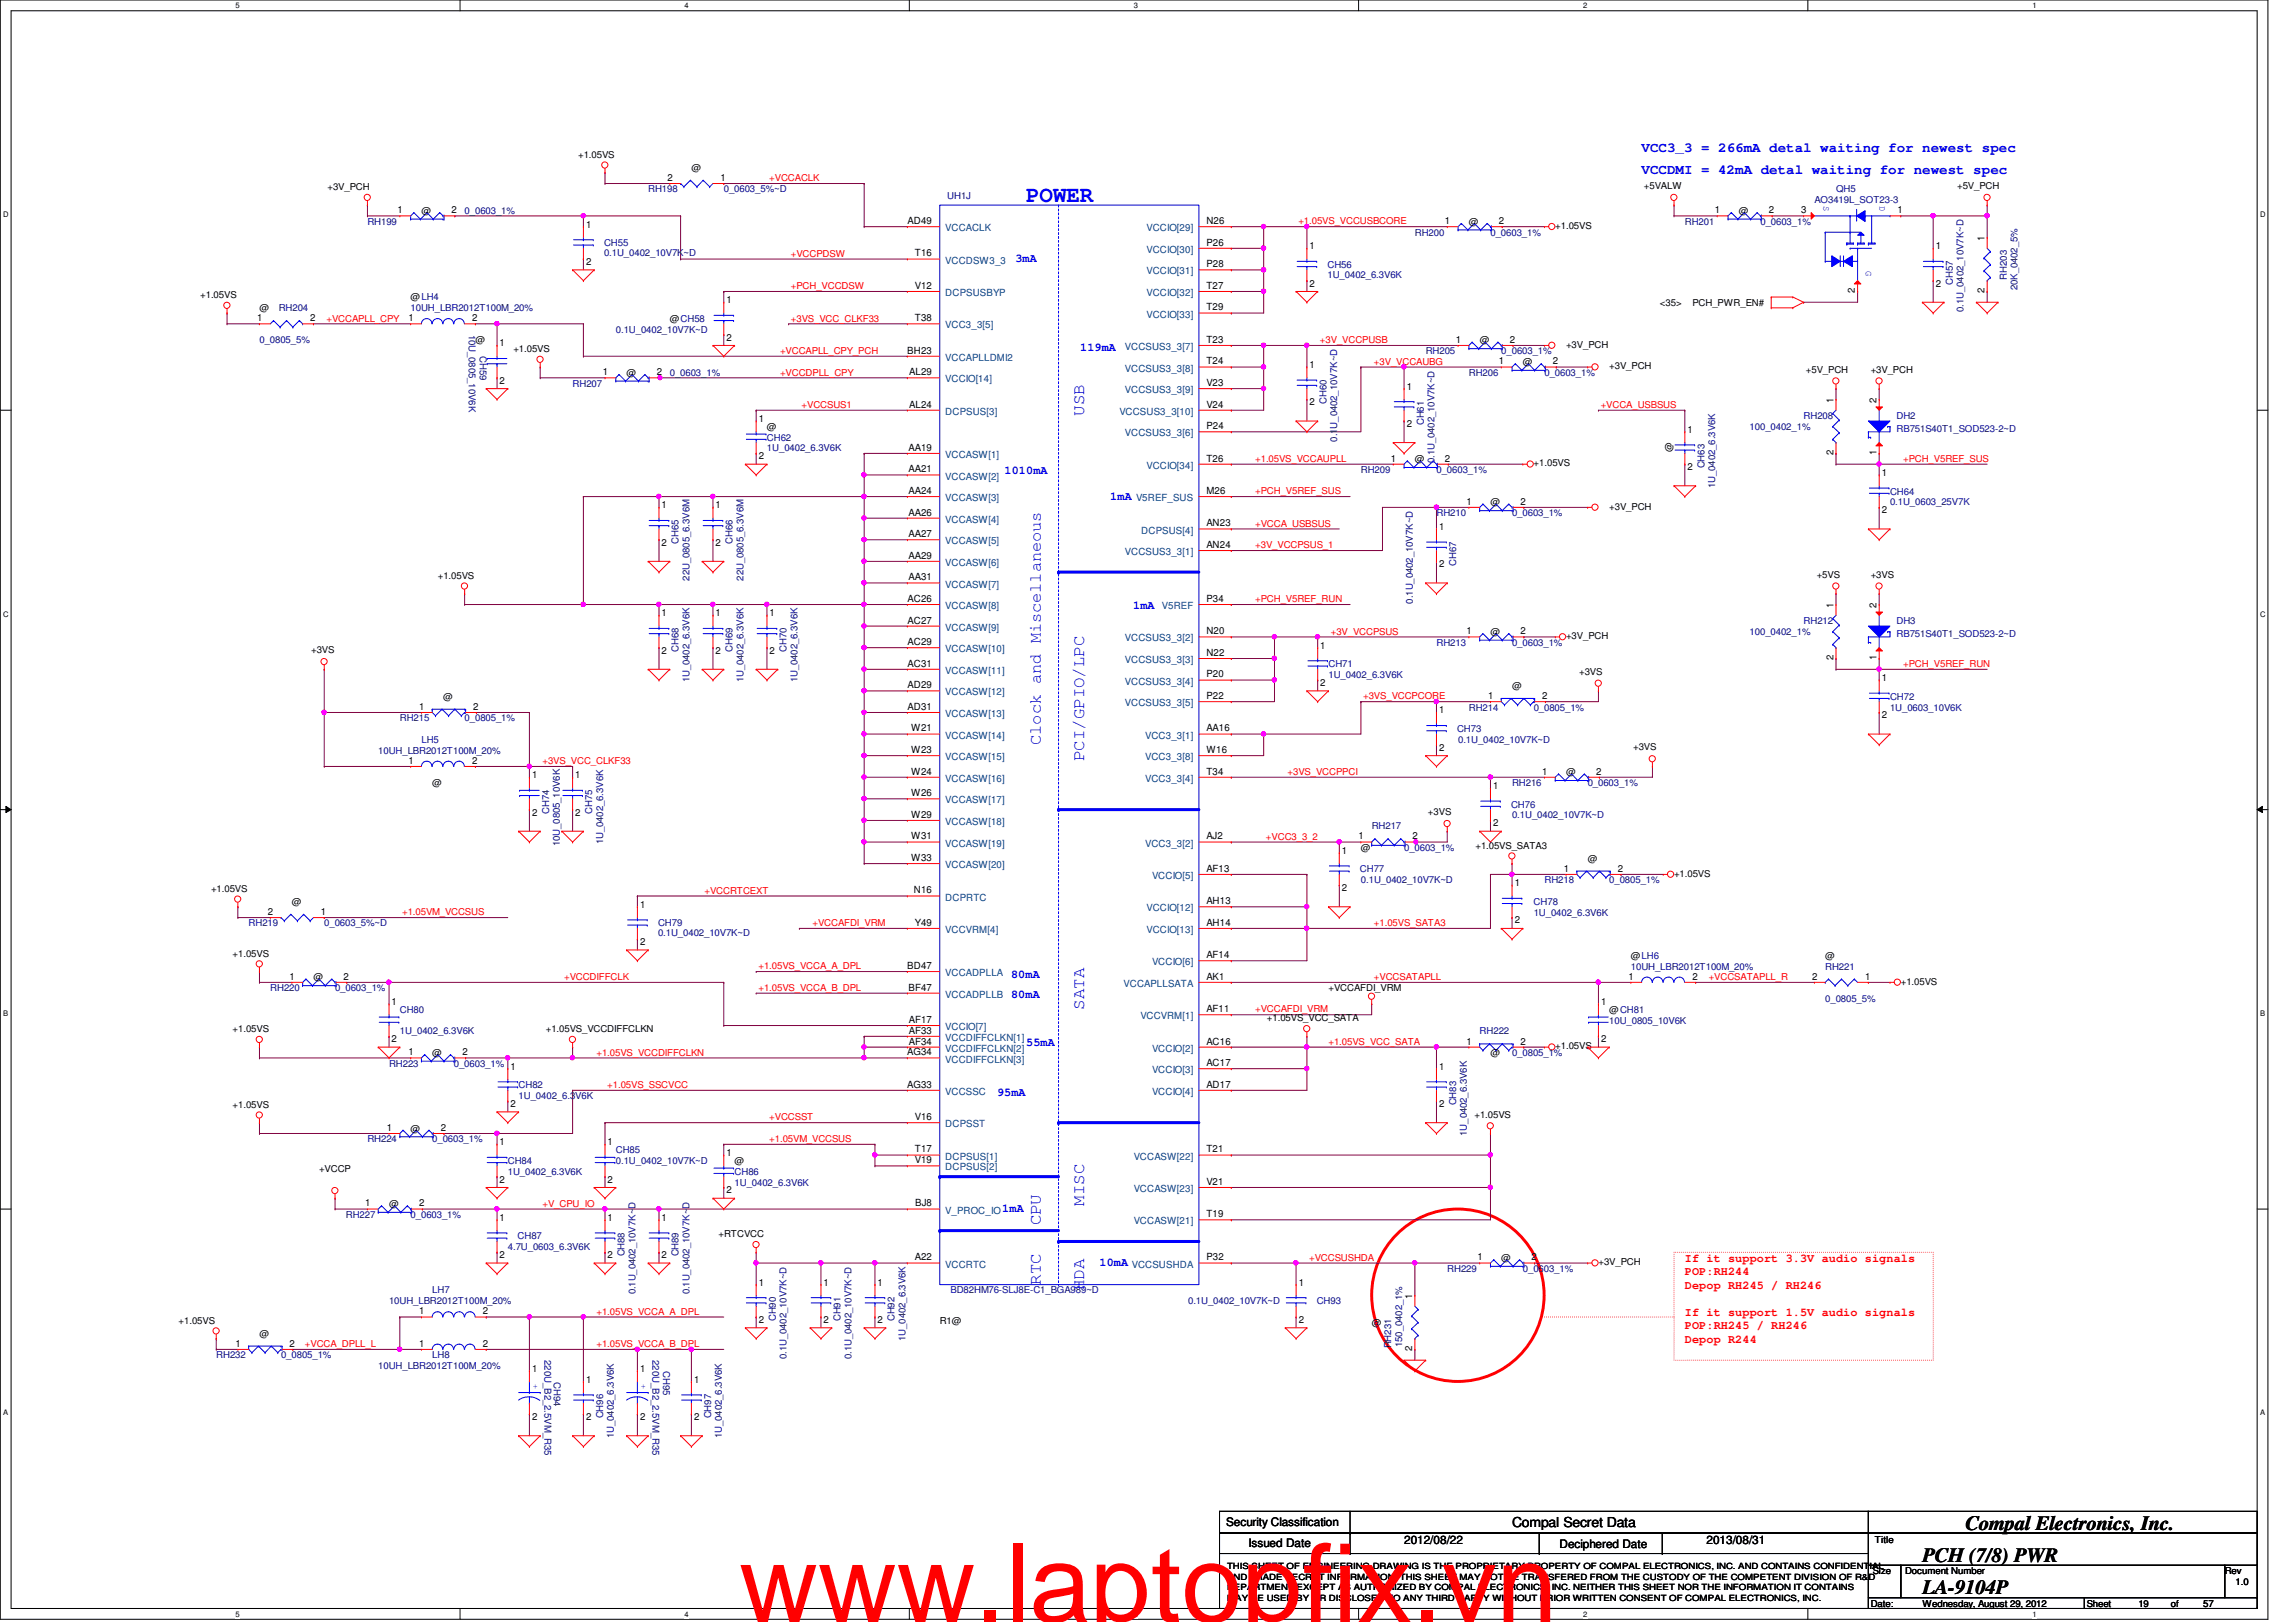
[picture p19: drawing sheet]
<svg xmlns="http://www.w3.org/2000/svg" width="297mm" height="210mm" viewBox="0 0 297 210" stroke-linecap="round" stroke-linejoin="round" font-family="sans-serif">
<defs><g id="words">
<text font-size="14.1" fill="#f00" x="95.6" y="209.9">www.laptopfix.vn</text>
<text font-size="2.9" fill="#00f" x="132.8" y="26.2">POWER</text>
<g font-size="2.6">
<text x="254.3" y="198">Compal Electronics, Inc.</text>
<text x="248.7" y="202.1">PCH (7/8) PWR</text>
<text x="248.7" y="206.3">LA-9104P</text>
</g>
<g font-size="2.2" fill="#00f">
<text x="140.2" y="53.8" transform="rotate(-90 140.2 53.8)">USB</text>
<text x="134.7" y="96.4" transform="rotate(-90 134.7 96.4)">Clock and Miscellaneous</text>
<text x="140.2" y="98.5" transform="rotate(-90 140.2 98.5)">PCI/GPIO/LPC</text>
<text x="140.2" y="130.6" transform="rotate(-90 140.2 130.6)">SATA</text>
<text x="134.7" y="158.6" transform="rotate(-90 134.7 158.6)">CPU</text>
<text x="140.2" y="156" transform="rotate(-90 140.2 156)">MISC</text>
<text x="134.7" y="166.2" transform="rotate(-90 134.7 166.2)">RTC</text>
<text x="140.2" y="167" transform="rotate(-90 140.2 167)">H</text>
<text x="140.2" y="165.6" transform="rotate(-90 140.2 165.6)">DA</text>
</g>
<g font-size="1.8" fill="#00f">
<text x="212.4" y="22.5">VCCDMI = 42mA detal waiting for newest spec</text>
<text x="212.4" y="19.7">VCC3_3 = 266mA detal waiting for newest spec</text>
</g>
<text font-size="1.8" x="195.6" y="197.6">Compal Secret Data</text>
<g font-size="1.5" fill="#00f">
<text x="131.4" y="34">3mA</text>
<text x="139.7" y="45.4">119mA</text>
<text x="130" y="61.3">1010mA</text>
<text x="143.6" y="64.7">1mA</text>
<text x="146.6" y="78.8">1mA</text>
<text x="130.8" y="126.6">80mA</text>
<text x="130.8" y="129.1">80mA</text>
<text x="132.8" y="135.4">55mA</text>
<text x="129" y="141.8">95mA</text>
<text x="129.7" y="156.9">1mA</text>
<text x="142.2" y="163.9">10mA</text>
</g>
<g font-size="1.5" fill="#f00">
<text x="218" y="163.3">If it support 3.3V audio signals</text>
<text x="218" y="165.1">POP:RH244</text>
<text x="218" y="166.8">Depop RH245 / RH246</text>
<text x="218" y="170.3">If it support 1.5V audio signals</text>
<text x="218" y="172">POP:RH245 / RH246</text>
<text x="218" y="173.8">Depop R244</text>
</g>
<g font-size="1.5">
<text x="158.6" y="197.5">Security Classification</text>
<text x="161.5" y="200.2">Issued Date</text>
<text x="181.6" y="199.8">2012/08/22</text>
<text x="201.8" y="200.3">Deciphered Date</text>
<text x="220.8" y="199.8">2013/08/31</text>
</g>
<g font-size="1.3">
<text x="86.4" y="23.4">2</text>
<text x="93.2" y="23.4">1</text>
<text x="51.4" y="27.6">1</text>
<text x="58.4" y="27.6">2</text>
<text x="75.8" y="29.5">1</text>
<text x="117.4" y="29">AD49</text>
<text x="156.1" y="29">N26</text>
<text x="186.9" y="29">1</text>
<text x="193.9" y="29">2</text>
<text x="221.9" y="27.6">1</text>
<text x="228.9" y="27.6">2</text>
<text x="233" y="27.6">3</text>
<text x="245.5" y="27.6">1</text>
<text x="75.8" y="34.3">2</text>
<text x="118.4" y="33.2">T16</text>
<text x="156.1" y="31.8">P26</text>
<text x="156.1" y="34.6">P28</text>
<text x="169.4" y="32.3">1</text>
<text x="250.4" y="32.3">1</text>
<text x="256.7" y="31.2" transform="rotate(-90 256.7 31.2)">1</text>
<text x="33.3" y="41.6">1</text>
<text x="40.1" y="41.6">2</text>
<text x="52.8" y="41.6">1</text>
<text x="61.1" y="41.6">2</text>
<text x="94" y="39.2">1</text>
<text x="118.4" y="37.4">V12</text>
<text x="118.4" y="41.6">T38</text>
<text x="156.1" y="37.4">T27</text>
<text x="156.1" y="40.2">T29</text>
<text x="169.4" y="37.1">2</text>
<text x="240" y="38" transform="rotate(-90 240 38)">2</text>
<text x="250.4" y="37.1">2</text>
<text x="256.7" y="38" transform="rotate(-90 256.7 38)">2</text>
<text x="64.6" y="44.8">1</text>
<text x="94" y="44.1">2</text>
<text x="117.4" y="45.8">BH23</text>
<text x="156.1" y="47.2">T24</text>
<text x="156.1" y="44.4">T23</text>
<text x="169.4" y="47.6">1</text>
<text x="188.3" y="44.4">1</text>
<text x="193.9" y="47.2">1</text>
<text x="195.3" y="44.4">2</text>
<text x="200.9" y="47.2">2</text>
<text x="64.6" y="49.7">2</text>
<text x="78" y="48.6">1</text>
<text x="85" y="48.6">2</text>
<text x="117.6" y="52.7">AL24</text>
<text x="117.6" y="48.6">AL29</text>
<text x="156.1" y="50">V23</text>
<text x="156.1" y="52.7">V24</text>
<text x="169.4" y="52.5">2</text>
<text x="182" y="50.4">1</text>
<text x="237.2" y="52.1" transform="rotate(-90 237.2 52.1)">1</text>
<text x="242.8" y="52.1" transform="rotate(-90 242.8 52.1)">2</text>
<text x="98.2" y="54.6">1</text>
<text x="98.2" y="59.4">2</text>
<text x="117.6" y="58.3">AA19</text>
<text x="156.1" y="55.5">P24</text>
<text x="156.1" y="59.7">T26</text>
<text x="180" y="59.7">1</text>
<text x="182" y="55.2">2</text>
<text x="186.9" y="59.7">2</text>
<text x="218.3" y="56">1</text>
<text x="237.2" y="58.9" transform="rotate(-90 237.2 58.9)">2</text>
<text x="242.8" y="58.9" transform="rotate(-90 242.8 58.9)">1</text>
<text x="85.6" y="65.8">1</text>
<text x="92.6" y="65.8">1</text>
<text x="117.6" y="61.1">AA21</text>
<text x="117.6" y="63.9">AA24</text>
<text x="156.1" y="63.9">M26</text>
<text x="189.7" y="65.3">1</text>
<text x="196.7" y="65.3">2</text>
<text x="218.3" y="60.8">2</text>
<text x="243.5" y="61.6">1</text>
<text x="85.6" y="70.6">2</text>
<text x="92.6" y="70.6">2</text>
<text x="117.6" y="69.5">AA27</text>
<text x="117.6" y="66.7">AA26</text>
<text x="156.1" y="68.1">AN23</text>
<text x="156.1" y="70.9">AN24</text>
<text x="186.2" y="68.6">1</text>
<text x="243.5" y="66.4">2</text>
<text x="117.4" y="77.9">AC26</text>
<text x="117.6" y="72.3">AA29</text>
<text x="117.6" y="75.1">AA31</text>
<text x="156.1" y="77.9">P34</text>
<text x="186.2" y="73.4">2</text>
<text x="85.6" y="79.8">1</text>
<text x="92.6" y="79.8">1</text>
<text x="99.6" y="79.8">1</text>
<text x="117.4" y="80.7">AC27</text>
<text x="117.4" y="83.5">AC29</text>
<text x="156.1" y="82.1">N20</text>
<text x="170.8" y="83.9">1</text>
<text x="189.7" y="82.1">1</text>
<text x="196.7" y="82.1">2</text>
<text x="237.2" y="78.7" transform="rotate(-90 237.2 78.7)">1</text>
<text x="242.8" y="78.7" transform="rotate(-90 242.8 78.7)">2</text>
<text x="85.6" y="84.6">2</text>
<text x="92.6" y="84.6">2</text>
<text x="99.6" y="84.6">2</text>
<text x="117.4" y="86.3">AC31</text>
<text x="117.4" y="89.1">AD29</text>
<text x="156.1" y="84.9">N22</text>
<text x="156.1" y="87.7">P20</text>
<text x="170.8" y="88.8">2</text>
<text x="237.2" y="85.5" transform="rotate(-90 237.2 85.5)">2</text>
<text x="242.8" y="85.5" transform="rotate(-90 242.8 85.5)">1</text>
<text x="243.5" y="88.1">1</text>
<text x="54.2" y="91.9">1</text>
<text x="61.2" y="91.9">2</text>
<text x="117.4" y="91.9">AD31</text>
<text x="117.9" y="94.7">W21</text>
<text x="156.1" y="94.7">AA16</text>
<text x="156.1" y="90.5">P22</text>
<text x="186.2" y="92.3">1</text>
<text x="192.5" y="90.5">1</text>
<text x="199.5" y="90.5">2</text>
<text x="243.5" y="93">2</text>
<text x="52.8" y="98.8">1</text>
<text x="61.1" y="98.8">2</text>
<text x="68.8" y="100.7">1</text>
<text x="74.4" y="100.7">1</text>
<text x="117.9" y="97.5">W23</text>
<text x="117.9" y="100.2">W24</text>
<text x="156.1" y="100.2">T34</text>
<text x="156.1" y="97.5">W16</text>
<text x="186.2" y="97.2">2</text>
<text x="199.5" y="100.2">1</text>
<text x="206.5" y="100.2">2</text>
<text x="68.8" y="105.5">2</text>
<text x="74.4" y="105.5">2</text>
<text x="117.9" y="103">W26</text>
<text x="117.9" y="105.8">W29</text>
<text x="193.2" y="102.1">1</text>
<text x="193.2" y="106.9">2</text>
<text x="117.9" y="108.6">W31</text>
<text x="117.9" y="111.4">W33</text>
<text x="156.1" y="108.6">AJ2</text>
<text x="156.1" y="112.8">AF13</text>
<text x="173.6" y="110.5">1</text>
<text x="175.8" y="108.6">1</text>
<text x="182.7" y="108.6">2</text>
<text x="202.3" y="112.8">1</text>
<text x="209.3" y="112.8">2</text>
<text x="34.7" y="118.4">2</text>
<text x="41.5" y="118.4">1</text>
<text x="82.8" y="117.5">1</text>
<text x="118.2" y="115.6">N16</text>
<text x="118.4" y="119.8">Y49</text>
<text x="156.1" y="117">AH13</text>
<text x="156.1" y="119.8">AH14</text>
<text x="173.6" y="115.3">2</text>
<text x="196" y="114.7">1</text>
<text x="196" y="119.5">2</text>
<text x="82.8" y="122.3">2</text>
<text x="117.4" y="125.4">BD47</text>
<text x="156.1" y="124">AF14</text>
<text x="37.5" y="126.8">1</text>
<text x="44.4" y="126.8">2</text>
<text x="50.7" y="130">1</text>
<text x="117.6" y="128.2">BF47</text>
<text x="156.1" y="126.8">AK1</text>
<text x="156.1" y="131">AF11</text>
<text x="207.1" y="130">1</text>
<text x="210.7" y="126.8">1</text>
<text x="218.9" y="126.8">2</text>
<text x="234.4" y="126.8">2</text>
<text x="241.3" y="126.8">1</text>
<text x="50.7" y="134.9">2</text>
<text x="52.8" y="136.6">1</text>
<text x="59.8" y="136.6">2</text>
<text x="117.4" y="136.6">AG34</text>
<text x="117.6" y="133.8">AF33</text>
<text x="117.6" y="135.2">AF34</text>
<text x="117.6" y="132.4">AF17</text>
<text x="156.1" y="135.2">AC16</text>
<text x="156.1" y="138">AC17</text>
<text x="189.7" y="135.2">1</text>
<text x="196.7" y="135.2">2</text>
<text x="207.1" y="134.9">2</text>
<text x="66" y="138.4">1</text>
<text x="66" y="143.3">2</text>
<text x="117.4" y="140.8">AG33</text>
<text x="156.1" y="140.8">AD17</text>
<text x="186.2" y="138.4">1</text>
<text x="186.2" y="143.3">2</text>
<text x="50" y="146.3">1</text>
<text x="57" y="146.3">2</text>
<text x="64.6" y="148.2">1</text>
<text x="78.6" y="148.2">1</text>
<text x="94" y="149.6">1</text>
<text x="118.4" y="149.1">T17</text>
<text x="118.4" y="144.9">V16</text>
<text x="156.1" y="149.1">T21</text>
<text x="64.6" y="153">2</text>
<text x="78.6" y="153">2</text>
<text x="94" y="154.4">2</text>
<text x="118.4" y="150.5">V19</text>
<text x="156.1" y="153.3">V21</text>
<text x="47.2" y="156.1">1</text>
<text x="54.2" y="156.1">2</text>
<text x="64.6" y="158">1</text>
<text x="78.6" y="158">1</text>
<text x="85.6" y="158">1</text>
<text x="118.4" y="156.1">BJ8</text>
<text x="156.1" y="157.5">T19</text>
<text x="64.6" y="162.8">2</text>
<text x="78.6" y="162.8">2</text>
<text x="85.6" y="162.8">2</text>
<text x="98.2" y="166.4">1</text>
<text x="106.5" y="166.4">1</text>
<text x="113.5" y="166.4">1</text>
<text x="118.4" y="163.1">A22</text>
<text x="156.1" y="163.1">P32</text>
<text x="168" y="166.4">1</text>
<text x="191.1" y="163.1">1</text>
<text x="198.1" y="163.1">2</text>
<text x="54.2" y="170.1">1</text>
<text x="62.5" y="170.1">2</text>
<text x="98.2" y="171.2">2</text>
<text x="106.5" y="171.2">2</text>
<text x="113.5" y="171.2">2</text>
<text x="168" y="171.2">2</text>
<text x="182.7" y="168.1" transform="rotate(-90 182.7 168.1)">1</text>
<text x="30.5" y="174.3">1</text>
<text x="37.5" y="174.3">2</text>
<text x="54.2" y="174.3">1</text>
<text x="62.5" y="174.3">2</text>
<text x="68.8" y="177.5">1</text>
<text x="75.8" y="178.9">1</text>
<text x="82.8" y="177.5">1</text>
<text x="89.8" y="178.9">1</text>
<text x="182.7" y="174.9" transform="rotate(-90 182.7 174.9)">2</text>
<text x="68.8" y="183.8">2</text>
<text x="75.8" y="183.8">2</text>
<text x="82.8" y="183.8">2</text>
<text x="89.8" y="183.8">2</text>
</g>
<g font-size="1.3" fill="#004080">
<text x="122.3" y="29.9">VCCACLK</text>
<text x="148.3" y="29.9">VCCIO[29]</text>
<text x="122.3" y="34.1">VCCDSW3_3</text>
<text x="148.3" y="32.7">VCCIO[30]</text>
<text x="148.3" y="35.5">VCCIO[31]</text>
<text x="122.3" y="38.3">DCPSUSBYP</text>
<text x="148.3" y="38.3">VCCIO[32]</text>
<text x="148.3" y="41.1">VCCIO[33]</text>
<text x="122.3" y="46.7">VCCAPLLDMI2</text>
<text x="122.3" y="42.5">VCC3_3[5]</text>
<text x="145.5" y="45.3">VCCSUS3_3[7]</text>
<text x="122.3" y="53.7">DCPSUS[3]</text>
<text x="122.3" y="49.5">VCCIO[14]</text>
<text x="144.8" y="53.7">VCCSUS3_3[10]</text>
<text x="145.5" y="50.9">VCCSUS3_3[9]</text>
<text x="145.5" y="48.1">VCCSUS3_3[8]</text>
<text x="122.3" y="59.3">VCCASW[1]</text>
<text x="145.5" y="56.5">VCCSUS3_3[6]</text>
<text x="122.3" y="62.1">VCCASW[2]</text>
<text x="122.3" y="64.9">VCCASW[3]</text>
<text x="147" y="64.9">V5REF_SUS</text>
<text x="148.3" y="60.7">VCCIO[34]</text>
<text x="122.3" y="70.4">VCCASW[5]</text>
<text x="122.3" y="67.6">VCCASW[4]</text>
<text x="145.5" y="71.8">VCCSUS3_3[1]</text>
<text x="147.7" y="69">DCPSUS[4]</text>
<text x="122.3" y="73.2">VCCASW[6]</text>
<text x="122.3" y="76">VCCASW[7]</text>
<text x="122.3" y="78.8">VCCASW[8]</text>
<text x="122.3" y="81.6">VCCASW[9]</text>
<text x="145.5" y="83">VCCSUS3_3[2]</text>
<text x="150.3" y="78.8">V5REF</text>
<text x="122.3" y="84.4">VCCASW[10]</text>
<text x="122.3" y="87.2">VCCASW[11]</text>
<text x="145.5" y="85.8">VCCSUS3_3[3]</text>
<text x="145.5" y="88.6">VCCSUS3_3[4]</text>
<text x="122.3" y="90">VCCASW[12]</text>
<text x="122.3" y="92.8">VCCASW[13]</text>
<text x="122.3" y="95.6">VCCASW[14]</text>
<text x="145.5" y="91.4">VCCSUS3_3[5]</text>
<text x="148.2" y="95.6">VCC3_3[1]</text>
<text x="122.3" y="98.4">VCCASW[15]</text>
<text x="122.3" y="101.2">VCCASW[16]</text>
<text x="148.2" y="101.2">VCC3_3[4]</text>
<text x="148.2" y="98.4">VCC3_3[8]</text>
<text x="122.3" y="104">VCCASW[17]</text>
<text x="122.3" y="106.8">VCCASW[18]</text>
<text x="122.3" y="109.6">VCCASW[19]</text>
<text x="122.3" y="112.4">VCCASW[20]</text>
<text x="148.2" y="109.6">VCC3_3[2]</text>
<text x="149.1" y="113.7">VCCIO[5]</text>
<text x="122.3" y="116.5">DCPRTC</text>
<text x="148.3" y="117.9">VCCIO[12]</text>
<text x="122.3" y="120.7">VCCVRM[4]</text>
<text x="148.3" y="120.7">VCCIO[13]</text>
<text x="149.1" y="124.9">VCCIO[6]</text>
<text x="122.3" y="129.1">VCCADPLLB</text>
<text x="122.3" y="126.3">VCCADPLLA</text>
<text x="145.4" y="127.7">VCCAPLLSATA</text>
<text x="147.5" y="131.9">VCCVRM[1]</text>
<text x="122.3" y="134.7">VCCDIFFCLKN[1]</text>
<text x="122.3" y="136.1">VCCDIFFCLKN[2]</text>
<text x="122.3" y="133.3">VCCIO[7]</text>
<text x="122.3" y="137.5">VCCDIFFCLKN[3]</text>
<text x="149.1" y="136.1">VCCIO[2]</text>
<text x="122.3" y="141.7">VCCSSC</text>
<text x="149.1" y="141.7">VCCIO[4]</text>
<text x="149.1" y="138.9">VCCIO[3]</text>
<text x="122.3" y="145.9">DCPSST</text>
<text x="122.3" y="150.1">DCPSUS[1]</text>
<text x="122.3" y="151.5">DCPSUS[2]</text>
<text x="146.7" y="150.1">VCCASW[22]</text>
<text x="146.7" y="154.3">VCCASW[23]</text>
<text x="122.3" y="157.1">V_PROC_IO</text>
<text x="146.7" y="158.5">VCCASW[21]</text>
<text x="122.3" y="164">VCCRTC</text>
<text x="146.4" y="164">VCCSUSHDA</text>
</g>
<g font-size="1.2">
<text x="74.8" y="20.4">+1.05VS</text>
<text x="89.4" y="22.1">@</text>
<text x="42.4" y="24.6">+3V_PCH</text>
<text x="54.5" y="27.7">@</text>
<text x="190" y="29.1">@</text>
<text x="201.2" y="29.6">+1.05VS</text>
<text x="212.7" y="24.5">+5VALW</text>
<text x="225" y="27.7">@</text>
<text x="253.2" y="24.5">+5V_PCH</text>
<text x="25.9" y="38.6">+1.05VS</text>
<text x="33.6" y="40.3">@</text>
<text x="53.1" y="38.9">@LH4</text>
<text x="86.7" y="41.7">@CH58</text>
<text x="214.8" y="39.6">&lt;35&gt;</text>
<text x="218.9" y="39.6">PCH_PWR_EN#</text>
<text x="61.5" y="44.4">@</text>
<text x="66.4" y="45.6">+1.05VS</text>
<text x="191.4" y="44.5">@</text>
<text x="197" y="47.2">@</text>
<text x="202.6" y="45">+3V_PCH</text>
<text x="208.2" y="47.8">+3V_PCH</text>
<text x="81.1" y="48.6">@</text>
<text x="233.6" y="48.2">+5V_PCH</text>
<text x="242" y="48.2">+3V_PCH</text>
<text x="99.2" y="55.6">@</text>
<text x="183" y="59.8">@</text>
<text x="216.3" y="58.5" transform="rotate(-90 216.3 58.5)">@</text>
<text x="192.8" y="65.4">@</text>
<text x="198.4" y="60.4">+1.05VS</text>
<text x="208.2" y="66">+3V_PCH</text>
<text x="56.6" y="74.9">+1.05VS</text>
<text x="235" y="74.8">+5VS</text>
<text x="242" y="74.8">+3VS</text>
<text x="192.8" y="82.2">@</text>
<text x="202.6" y="82.7">+3V_PCH</text>
<text x="40.3" y="84.5">+3VS</text>
<text x="195.6" y="89.2">@</text>
<text x="204.3" y="87.3">+3VS</text>
<text x="57.3" y="90.6">@</text>
<text x="55.9" y="101.7">@</text>
<text x="202.6" y="100.3">@</text>
<text x="211.3" y="97.1">+3VS</text>
<text x="184.7" y="105.5">+3VS</text>
<text x="176.1" y="110.1">@</text>
<text x="190.9" y="109.8">+1.05VS_SATA3</text>
<text x="205.4" y="111.5">@</text>
<text x="216.6" y="113.5">+1.05VS</text>
<text x="27.3" y="115.4">+1.05VS</text>
<text x="37.8" y="117.1">@</text>
<text x="30.1" y="123.8">+1.05VS</text>
<text x="211" y="124.1">@LH6</text>
<text x="236.1" y="124.1">@</text>
<text x="40.6" y="126.9">@</text>
<text x="171.9" y="128.3">+VCCAFDI_VRM</text>
<text x="208.2" y="131.1">@CH81</text>
<text x="245.9" y="127.4">+1.05VS</text>
<text x="30.1" y="133.6">+1.05VS</text>
<text x="55.9" y="136.7">@</text>
<text x="70.6" y="133.6">+1.05VS_VCCDIFFCLKN</text>
<text x="163.9" y="132.2">+1.05VS_VCC_SATA</text>
<text x="192.8" y="136.7">@</text>
<text x="201.2" y="135.8">+1.05VS</text>
<text x="30.1" y="143.3">+1.05VS</text>
<text x="53.1" y="146.4">@</text>
<text x="190.8" y="144.7">+1.05VS</text>
<text x="41.3" y="151.7">+VCCP</text>
<text x="95" y="150.6">@</text>
<text x="50.3" y="156.2">@</text>
<text x="93" y="160.1">+RTCVCC</text>
<text x="194.2" y="163.2">@</text>
<text x="206.8" y="163.7">+3V_PCH</text>
<text x="23.1" y="171.3">+1.05VS</text>
<text x="33.6" y="173">@</text>
<text x="121.6" y="171.3">R1@</text>
<text x="177.5" y="171.6">@</text>
<text x="242.3" y="203.7">Size</text>
<text x="242.6" y="199.6">Title</text>
<text x="246.5" y="203.7">Document Number</text>
<text x="287.8" y="203.7">Rev</text>
<text x="242" y="207.9">Date:</text>
<text x="248.7" y="207.9">Wednesday, August 29, 2012</text>
<text x="270" y="207.9">Sheet</text>
<text x="276.7" y="207.9">19</text>
<text x="280.8" y="207.9">of</text>
<text x="285" y="207.9">57</text>
<text x="289.2" y="205.1">1.0</text>
</g>
<g font-size="1.2" fill="#f00">
<text x="99.5" y="23.5">+VCCACLK</text>
<text x="168" y="29">+1.05VS_VCCUSBCORE</text>
<text x="102.3" y="33.2">+VCCPDSW</text>
<text x="42.2" y="41.6">+VCCAPLL_CPY</text>
<text x="102.3" y="37.4">+PCH_VCCDSW</text>
<text x="102.3" y="41.6">+3VS_VCC_CLKF33</text>
<text x="100.9" y="45.8">+VCCAPLL_CPY_PCH</text>
<text x="170.8" y="44.4">+3V_VCCPUSB</text>
<text x="177.8" y="47.2">+3V_VCCAUBG</text>
<text x="100.9" y="48.6">+VCCDPLL_CPY</text>
<text x="103.7" y="52.8">+VCCSUS1</text>
<text x="207.1" y="52.8">+VCCA_USBSUS</text>
<text x="162.4" y="59.8">+1.05VS_VCCAUPLL</text>
<text x="246.2" y="59.8">+PCH_V5REF_SUS</text>
<text x="162.4" y="64">+PCH_V5REF_SUS</text>
<text x="162.4" y="68.2">+VCCA_USBSUS</text>
<text x="162.4" y="71">+3V_VCCPSUS_1</text>
<text x="162.4" y="77.9">+PCH_V5REF_RUN</text>
<text x="172.2" y="82.1">+3V_VCCPSUS</text>
<text x="246.2" y="86.3">+PCH_V5REF_RUN</text>
<text x="176.4" y="90.5">+3VS_VCCPCORE</text>
<text x="70.2" y="98.9">+3VS_VCC_CLKF33</text>
<text x="166.6" y="100.3">+3VS_VCCPPCI</text>
<text x="163.8" y="108.7">+VCC3_3_2</text>
<text x="52" y="118.4">+1.05VM_VCCSUS</text>
<text x="91.1" y="115.7">+VCCRTCEXT</text>
<text x="105.1" y="119.8">+VCCAFDI_VRM</text>
<text x="177.8" y="119.8">+1.05VS_SATA3</text>
<text x="98.1" y="125.4">+1.05VS_VCCA_A_DPL</text>
<text x="73" y="126.8">+VCCDIFFCLK</text>
<text x="98.1" y="128.2">+1.05VS_VCCA_B_DPL</text>
<text x="162.4" y="131">+VCCAFDI_VRM</text>
<text x="177.8" y="126.8">+VCCSATAPLL</text>
<text x="221.1" y="126.8">+VCCSATAPLL_R</text>
<text x="77.2" y="136.6">+1.05VS_VCCDIFFCLKN</text>
<text x="171.9" y="135.2">+1.05VS_VCC_SATA</text>
<text x="78.6" y="140.8">+1.05VS_SSCVCC</text>
<text x="99.5" y="145">+VCCSST</text>
<text x="99.5" y="147.8">+1.05VM_VCCSUS</text>
<text x="70.2" y="156.2">+V_CPU_IO</text>
<text x="169.4" y="163.2">+VCCSUSHDA</text>
<text x="77.2" y="170.1">+1.05VS_VCCA_A_DPL</text>
<text x="39.5" y="174.3">+VCCA_DPLL_L</text>
<text x="77.2" y="174.3">+1.05VS_VCCA_B_DPL</text>
</g>
<g font-size="1.2" fill="#000080">
<text x="47.5" y="29.1">RH199</text>
<text x="60.1" y="27.7">0_0603_1%</text>
<text x="83.9" y="24.9">RH198</text>
<text x="93.6" y="24.9">0_0603_5%~D</text>
<text x="122.6" y="25.7">UH1J</text>
<text x="218" y="29.1">RH201</text>
<text x="227.8" y="29.1">0_0603_1%</text>
<text x="234.7" y="26.3">AO3419L_SOT23-3</text>
<text x="237.5" y="24.9">QH5</text>
<text x="78.1" y="31.9">CH55</text>
<text x="78.1" y="33.1">0.1U_0402_10V7K~D</text>
<text x="171.7" y="34.7">CH56</text>
<text x="171.7" y="35.9">1U_0402_6.3V6K</text>
<text x="183" y="30.5">RH200</text>
<text x="192.8" y="30.5">0_0603_1%</text>
<text x="36.1" y="40.3">RH204</text>
<text x="53.1" y="40.3">10UH_LBR2012T100M_20%</text>
<text x="252.6" y="36.9" transform="rotate(-90 252.6 36.9)">CH57</text>
<text x="254" y="40.4" transform="rotate(-90 254 40.4)">0.1U_0402_10V7K~D</text>
<text x="259.6" y="36.2" transform="rotate(-90 259.6 36.2)">RH203</text>
<text x="261" y="37.6" transform="rotate(-90 261 37.6)">20K_0402_5%</text>
<text x="33.6" y="44.4">0_0805_5%</text>
<text x="60.7" y="43.3" transform="rotate(90 60.7 43.3)">10U_0805_10V6K</text>
<text x="62.1" y="46.1" transform="rotate(90 62.1 46.1)">CH59</text>
<text x="79.7" y="43.1">0.1U_0402_10V7K~D</text>
<text x="184.4" y="45.8">RH205</text>
<text x="194.2" y="45.8">0_0603_1%</text>
<text x="74.1" y="50">RH207</text>
<text x="86.7" y="48.6">0_0603_1%</text>
<text x="171.6" y="52.2" transform="rotate(-90 171.6 52.2)">CH60</text>
<text x="190" y="48.6">RH206</text>
<text x="199.8" y="48.6">0_0603_1%</text>
<text x="99.2" y="57">CH62</text>
<text x="99.2" y="58.4">1U_0402_6.3V6K</text>
<text x="173" y="57.2" transform="rotate(-90 173 57.2)">0.1U_0402_10V7K~D</text>
<text x="184.2" y="55" transform="rotate(-90 184.2 55)">CH61</text>
<text x="185.6" y="59.9" transform="rotate(-90 185.6 59.9)">0.1U_0402_10V7K~D</text>
<text x="226.4" y="55.6">100_0402_1%</text>
<text x="233.3" y="54.2">RH208</text>
<text x="245.4" y="54.2">DH2</text>
<text x="245.4" y="55.9">RB751S40T1_SOD523-2~D</text>
<text x="176.1" y="61.2">RH209</text>
<text x="185.8" y="61.2">0_0603_1%</text>
<text x="220.5" y="60.6" transform="rotate(-90 220.5 60.6)">CH63</text>
<text x="221.9" y="63.2" transform="rotate(-90 221.9 63.2)">1U_0402_6.3V6K</text>
<text x="244.5" y="64">CH64</text>
<text x="244.5" y="65.4">0.1U_0603_25V7K</text>
<text x="87.8" y="70.4" transform="rotate(-90 87.8 70.4)">CH65</text>
<text x="94.8" y="70.4" transform="rotate(-90 94.8 70.4)">CH66</text>
<text x="185.8" y="66.8">RH210</text>
<text x="195.6" y="66.8">0_0603_1%</text>
<text x="89.2" y="75.1" transform="rotate(-90 89.2 75.1)">22U_0805_6.3V6M</text>
<text x="96.2" y="75.1" transform="rotate(-90 96.2 75.1)">22U_0805_6.3V6M</text>
<text x="188.4" y="73.2" transform="rotate(-90 188.4 73.2)">CH67</text>
<text x="182.8" y="78.1" transform="rotate(-90 182.8 78.1)">0.1U_0402_10V7K~D</text>
<text x="185.8" y="83.6">RH213</text>
<text x="195.6" y="83.6">0_0603_1%</text>
<text x="226.4" y="82.2">100_0402_1%</text>
<text x="233.3" y="80.8">RH212</text>
<text x="245.4" y="80.8">DH3</text>
<text x="245.4" y="82.5">RB751S40T1_SOD523-2~D</text>
<text x="87.8" y="84.4" transform="rotate(-90 87.8 84.4)">CH68</text>
<text x="89.2" y="88.3" transform="rotate(-90 89.2 88.3)">1U_0402_6.3V6K</text>
<text x="94.8" y="84.4" transform="rotate(-90 94.8 84.4)">CH69</text>
<text x="96.2" y="88.3" transform="rotate(-90 96.2 88.3)">1U_0402_6.3V6K</text>
<text x="101.8" y="84.4" transform="rotate(-90 101.8 84.4)">CH70</text>
<text x="103.2" y="88.3" transform="rotate(-90 103.2 88.3)">1U_0402_6.3V6K</text>
<text x="171.9" y="86.4">CH71</text>
<text x="171.9" y="87.8">1U_0402_6.3V6K</text>
<text x="51.7" y="93.3">RH215</text>
<text x="60.1" y="93.3">0_0805_1%</text>
<text x="188.5" y="94.7">CH73</text>
<text x="190" y="91.9">RH214</text>
<text x="198.4" y="91.9">0_0805_1%</text>
<text x="244.5" y="90.6">CH72</text>
<text x="244.5" y="91.9">1U_0603_10V6K</text>
<text x="48.9" y="97.5">10UH_LBR2012T100M_20%</text>
<text x="54.5" y="96.1">LH5</text>
<text x="188.6" y="96.1">0.1U_0402_10V7K~D</text>
<text x="195.6" y="101.7">RH216</text>
<text x="205.4" y="101.7">0_0603_1%</text>
<text x="71" y="105.3" transform="rotate(-90 71 105.3)">CH74</text>
<text x="76.6" y="105.3" transform="rotate(-90 76.6 105.3)">CH75</text>
<text x="177.5" y="107.3">RH217</text>
<text x="195.5" y="104.5">CH76</text>
<text x="195.6" y="105.9">0.1U_0402_10V7K~D</text>
<text x="72.4" y="109.5" transform="rotate(-90 72.4 109.5)">10U_0805_10V6K</text>
<text x="78" y="109.3" transform="rotate(-90 78 109.3)">1U_0402_6.3V6K</text>
<text x="175.9" y="112.9">CH77</text>
<text x="181.7" y="110.1">0_0603_1%</text>
<text x="32.2" y="119.9">RH219</text>
<text x="41.9" y="119.9">0_0603_5%~D</text>
<text x="85.1" y="119.9">CH79</text>
<text x="176.1" y="114.3">0.1U_0402_10V7K~D</text>
<text x="198.4" y="117.1">CH78</text>
<text x="198.4" y="118.5">1U_0402_6.3V6K</text>
<text x="199.8" y="114.3">RH218</text>
<text x="208.2" y="114.3">0_0805_1%</text>
<text x="85.1" y="121.2">0.1U_0402_10V7K~D</text>
<text x="211" y="125.5">10UH_LBR2012T100M_20%</text>
<text x="236.1" y="125.5">RH221</text>
<text x="35" y="128.3">RH220</text>
<text x="43.3" y="128.3">0_0603_1%</text>
<text x="51.7" y="131.1">CH80</text>
<text x="236.1" y="129.7">0_0805_5%</text>
<text x="51.7" y="133.9">1U_0402_6.3V6K</text>
<text x="191.4" y="133.9">RH222</text>
<text x="195.6" y="136.7">0_0805_1%</text>
<text x="208.2" y="132.5">10U_0805_10V6K</text>
<text x="50.3" y="138">RH223</text>
<text x="58.7" y="138">0_0603_1%</text>
<text x="67.1" y="140.8">CH82</text>
<text x="67.1" y="142.2">1U_0402_6.3V6K</text>
<text x="188.4" y="143" transform="rotate(-90 188.4 143)">CH83</text>
<text x="47.5" y="147.8">RH224</text>
<text x="55.9" y="147.8">0_0603_1%</text>
<text x="79.7" y="149.2">CH85</text>
<text x="189.8" y="147" transform="rotate(-90 189.8 147)">1U_0402_6.3V6K</text>
<text x="65.7" y="150.6">CH84</text>
<text x="65.7" y="152">1U_0402_6.3V6K</text>
<text x="79.7" y="150.6">0.1U_0402_10V7K~D</text>
<text x="95" y="152">CH86</text>
<text x="95" y="153.4">1U_0402_6.3V6K</text>
<text x="44.7" y="157.6">RH227</text>
<text x="53.1" y="157.6">0_0603_1%</text>
<text x="65.7" y="161.8">4.7U_0603_6.3V6K</text>
<text x="67" y="160.4">CH87</text>
<text x="55.9" y="167.4">LH7</text>
<text x="80.8" y="162.6" transform="rotate(-90 80.8 162.6)">CH88</text>
<text x="82.2" y="167.5" transform="rotate(-90 82.2 167.5)">0.1U_0402_10V7K~D</text>
<text x="87.8" y="162.6" transform="rotate(-90 87.8 162.6)">CH89</text>
<text x="89.2" y="167.5" transform="rotate(-90 89.2 167.5)">0.1U_0402_10V7K~D</text>
<text x="123" y="167.4">BD82HM76-SLJ8E-C1_BGA989~D</text>
<text x="187.2" y="164.6">RH229</text>
<text x="197" y="164.6">0_0603_1%</text>
<text x="50.3" y="168.8">10UH_LBR2012T100M_20%</text>
<text x="100.4" y="171" transform="rotate(-90 100.4 171)">CH90</text>
<text x="108.8" y="171" transform="rotate(-90 108.8 171)">CH91</text>
<text x="115.7" y="171" transform="rotate(-90 115.7 171)">CH92</text>
<text x="117.1" y="173.5" transform="rotate(-90 117.1 173.5)">1U_0402_6.3V6K</text>
<text x="153.7" y="168.8">0.1U_0402_10V7K~D</text>
<text x="170.3" y="168.8">CH93</text>
<text x="28" y="175.8">RH232</text>
<text x="36.4" y="175.8">0_0805_1%</text>
<text x="48.9" y="177.2">10UH_LBR2012T100M_20%</text>
<text x="55.9" y="175.8">LH8</text>
<text x="70.4" y="176" transform="rotate(90 70.4 176)">220U_B2_2.5VM_R35</text>
<text x="71.7" y="178.8" transform="rotate(90 71.7 178.8)">CH94</text>
<text x="84.4" y="176" transform="rotate(90 84.4 176)">220U_B2_2.5VM_R35</text>
<text x="85.8" y="177.4" transform="rotate(90 85.8 177.4)">CH95</text>
<text x="101.8" y="175.9" transform="rotate(-90 101.8 175.9)">0.1U_0402_10V7K~D</text>
<text x="110.1" y="175.9" transform="rotate(-90 110.1 175.9)">0.1U_0402_10V7K~D</text>
<text x="180" y="174.5" transform="rotate(-90 180 174.5)">RH231</text>
<text x="181.4" y="174.3" transform="rotate(-90 181.4 174.3)">150_0402_1%</text>
<text x="78" y="183.6" transform="rotate(-90 78 183.6)">CH96</text>
<text x="92" y="183.6" transform="rotate(-90 92 183.6)">CH97</text>
<text x="79.4" y="186.1" transform="rotate(-90 79.4 186.1)">1U_0402_6.3V6K</text>
<text x="93.4" y="186.1" transform="rotate(-90 93.4 186.1)">1U_0402_6.3V6K</text>
</g>
<g font-size="1.2" fill="#00f">
<text x="235.9" y="26.7" transform="rotate(90 235.9 26.7)">S</text>
<text x="243.2" y="26.7" transform="rotate(90 243.2 26.7)">D</text>
<text x="241.4" y="35.1" transform="rotate(90 241.4 35.1)">G</text>
<text x="68.9" y="179.7">+</text>
<text x="82.9" y="179.7">+</text>
</g>
<g font-size="1.1">
<text x="158.7" y="203.1">THIS SHEET OF ENGINEERING DRAWING IS THE PROPRIETARY PROPERTY OF COMPAL ELECTRONICS, INC. AND CONTAINS CONFIDENTIAL</text>
<text x="158.8" y="204.4">AND TRADE SECRET INFORMATION. THIS SHEET MAY NOT BE TRANSFERED FROM THE CUSTODY OF THE COMPETENT DIVISION OF R&amp;D</text>
<text x="158.8" y="205.8">DEPARTMENT EXCEPT AS AUTHORIZED BY COMPAL ELECTRONICS, INC. NEITHER THIS SHEET NOR THE INFORMATION IT CONTAINS</text>
<text x="158.8" y="207.1">MAY BE USED BY OR DISCLOSED TO ANY THIRD PARTY WITHOUT PRIOR WRITTEN CONSENT OF COMPAL ELECTRONICS, INC.</text>
</g>
<g font-size="1">
<text x="30.5" y="1.1">5</text>
<text x="88.6" y="1.1">4</text>
<text x="146.7" y="1.1">3</text>
<text x="204.8" y="1.1">2</text>
<text x="262.9" y="1.1">1</text>
<text x=".4" y="28.1">D</text>
<text x="292.4" y="28.1">D</text>
<text x=".4" y="79.8">C</text>
<text x="292.4" y="79.8">C</text>
<text x=".4" y="131.5">B</text>
<text x="292.4" y="131.5">B</text>
<text x=".4" y="183.2">A</text>
<text x="292.4" y="183.2">A</text>
<text x="30.5" y="209.2">5</text>
<text x="88.6" y="209.2">4</text>
<text x="146.7" y="209.2">3</text>
<text x="204.8" y="209.2">2</text>
<text x="262.9" y="209.2">1</text>
</g>
</g></defs>
<path d="M0 0h293.4v209.5h-293.4zM1.4 1.4h290.6v206.8h-290.6z" fill="none" stroke="#000" stroke-width=".13"/>
<g fill="#fff">
<path d="M30.5 .2h.5v1.1h-.5z"/>
<path d="M30.5 208.3h.5v1.1h-.5z"/>
</g>
<path d="M59.5 0v1.4M59.5 208.2v1.3" fill="none" stroke="#000" stroke-width=".13"/>
<g fill="#fff">
<path d="M88.6 .2h.5v1.1h-.5z"/>
<path d="M88.6 208.3h.5v1.1h-.5z"/>
</g>
<path d="M117.6 0v1.4M117.6 208.2v1.3" fill="none" stroke="#000" stroke-width=".13"/>
<g fill="#fff">
<path d="M146.7 .2h.5v1.1h-.5z"/>
<path d="M146.7 208.3h.5v1.1h-.5z"/>
</g>
<path d="M175.8 0v1.4M175.8 208.2v1.3" fill="none" stroke="#000" stroke-width=".13"/>
<g fill="#fff">
<path d="M204.8 .2h.6v1.1h-.6z"/>
<path d="M204.8 208.3h.6v1.1h-.6z"/>
</g>
<path d="M233.9 0v1.4M233.9 208.2v1.3" fill="none" stroke="#000" stroke-width=".13"/>
<g fill="#fff">
<path d="M262.9 .2h.6v1.1h-.6z"/>
<path d="M262.9 208.3h.6v1.1h-.6z"/>
<path d="M.4 27.2h.7v1.1h-.7z"/>
<path d="M292.4 27.2h.7v1.1h-.7z"/>
<path d="M.4 78.9h.7v1.1h-.7z"/>
<path d="M292.4 78.9h.7v1.1h-.7z"/>
</g>
<path d="M0 53.1h1.4M292 53.1h1.4" fill="none" stroke="#000" stroke-width=".13"/>
<g fill="#fff">
<path d="M.4 130.6h.7v1.1h-.7z"/>
<path d="M292.4 130.6h.6v1.1h-.6z"/>
</g>
<path d="M0 104.8h1.4M.8 104.4l.6 .4-.6 .4zM292 104.8l.7-.4v.8zM292 104.8h1.4" fill="none" stroke="#000" stroke-width=".13"/>
<path d="M.8 104.4l.6 .4-.6 .4zM292 104.8l.7-.4v.8z" fill="#000"/>
<g fill="#fff">
<path d="M.4 182.3h.7v1.1h-.7z"/>
<path d="M292.4 182.3h.6v1.1h-.6z"/>
</g>
<path d="M0 156.5h1.4M292 156.5h1.4" fill="none" stroke="#000" stroke-width=".13"/>
<circle cx="188.6" cy="167.6" r="11.2" fill="none" stroke="#f00" stroke-width=".38"/>
<path d="M199.8 170.4h16.8M216.6 170.4h.1M216.6 162.1h33.5v13.9h-33.5z" fill="none" stroke="#f00" stroke-width=".13" stroke-dasharray="0 .3"/>
<path d="M237.5 86.6h.1M237.5 86.6h5.6M243.1 85.2h.1M243.1 86.6h.1M243.1 85.2v2.8" fill="none" stroke="#800040" stroke-width=".13"/>
<circle cx="243.1" cy="86.6" r=".29" fill="#f0f"/>
<circle cx="243.1" cy="86.6" r=".29" fill="none" stroke="#f0f" stroke-width=".13"/>
<g fill="none" stroke="#800040" stroke-width=".13">
<path d="M237.5 58.7h.1M237.5 50.3h.1M237.5 50.3v1.4M237.5 58.7v1.4M243.1 58.7h.1M243.1 50.3h.1M243.1 50.3v1.4M243.1 58.7v2.8M237.5 76.8h.1M237.5 60.1h.1M237.5 76.8v1.4M237.5 60.1h19.6"/>
<path d="M243.1 76.8h.1M243.1 60.1h.1M243.1 65.7h.1M243.1 65.7v2.8M243.1 76.8v1.4M237.5 85.2h.1M237.5 85.2v1.4M243.1 86.6h14M243.1 86.6h.1M243.1 92.2h.1M243.1 92.2v2.8"/>
</g>
<circle cx="243.1" cy="60" r=".29" fill="#f0f"/>
<circle cx="243.1" cy="60" r=".29" fill="none" stroke="#f0f" stroke-width=".13"/>
<path d="M28 174.6h2.8M28 173.2h.1M28 174.6h.1M28 173.2v1.4M51.7 174.6h2.8M51.7 174.6h.1" fill="none" stroke="#800040" stroke-width=".13"/>
<circle cx="51.7" cy="174.6" r=".29" fill="#f0f"/>
<circle cx="51.7" cy="174.6" r=".29" fill="none" stroke="#f0f" stroke-width=".13"/>
<path d="M37.9 174.6h.1M51.7 170.4h2.8M51.7 170.4h.1M51.7 170.4v4.2h-13.8M75.5 170.4h18.1M75.5 170.4h.1" fill="none" stroke="#800040" stroke-width=".13"/>
<circle cx="75.4" cy="170.4" r=".29" fill="#f0f"/>
<circle cx="75.4" cy="170.4" r=".29" fill="none" stroke="#f0f" stroke-width=".13"/>
<path d="M68.5 170.4h.1M68.5 170.4h7M89.4 174.6h4.2M89.4 174.6h.1" fill="none" stroke="#800040" stroke-width=".13"/>
<circle cx="68.5" cy="170.4" r=".29" fill="#f0f"/>
<circle cx="68.5" cy="170.4" r=".29" fill="none" stroke="#f0f" stroke-width=".13"/>
<path d="M82.5 174.6h6.9M82.5 174.6h.1" fill="none" stroke="#800040" stroke-width=".13"/>
<circle cx="82.4" cy="174.6" r=".29" fill="#f0f"/>
<circle cx="82.4" cy="174.6" r=".29" fill="none" stroke="#f0f" stroke-width=".13"/>
<path d="M75.5 170.4h.1M75.5 170.4v8.4M89.4 174.6h.1M89.4 174.6v4.2M75.5 183h.1M75.5 183v2.8M89.4 183h.1M89.4 183v2.8" fill="none" stroke="#800040" stroke-width=".13"/>
<circle cx="89.4" cy="174.6" r=".29" fill="#f0f"/>
<circle cx="89.4" cy="174.6" r=".29" fill="none" stroke="#f0f" stroke-width=".13"/>
<path d="M181.6 54.5h.1M181.6 54.5v2.8M185.8 72.6h.1M185.8 65.7h.1M185.8 65.7v2.8M185.8 72.6v2.8" fill="none" stroke="#800040" stroke-width=".13"/>
<circle cx="185.8" cy="65.6" r=".29" fill="#f0f"/>
<circle cx="185.8" cy="65.6" r=".29" fill="none" stroke="#f0f" stroke-width=".13"/>
<path d="M163.5 44.7h5.6M163.5 44.7h.1M163.5 44.7v2.8M178.9 65.7h6.9M178.9 65.7h.1M178.9 65.7v5.5M192.8 146.7h.1M192.8 146.7v2.8" fill="none" stroke="#800040" stroke-width=".13"/>
<circle cx="163.5" cy="44.7" r=".29" fill="#f0f"/>
<circle cx="163.5" cy="44.7" r=".29" fill="none" stroke="#f0f" stroke-width=".13"/>
<path d="M159.3 163.4h8.4M159.3 163.4h.1" fill="none" stroke="#800040" stroke-width=".13"/>
<circle cx="167.6" cy="163.4" r=".29" fill="#f0f"/>
<circle cx="167.6" cy="163.4" r=".29" fill="none" stroke="#f0f" stroke-width=".13"/>
<path d="M163.5 29.3h5.6M163.5 29.3h.1" fill="none" stroke="#800040" stroke-width=".13"/>
<circle cx="163.5" cy="29.3" r=".29" fill="#f0f"/>
<circle cx="163.5" cy="29.3" r=".29" fill="none" stroke="#f0f" stroke-width=".13"/>
<path d="M163.5 47.5h.1M163.5 47.5v2.8" fill="none" stroke="#800040" stroke-width=".13"/>
<circle cx="163.5" cy="47.5" r=".29" fill="#f0f"/>
<circle cx="163.5" cy="47.5" r=".29" fill="none" stroke="#f0f" stroke-width=".13"/>
<path d="M163.5 50.3h.1M163.5 50.3v2.8" fill="none" stroke="#800040" stroke-width=".13"/>
<circle cx="163.5" cy="50.3" r=".29" fill="#f0f"/>
<circle cx="163.5" cy="50.3" r=".29" fill="none" stroke="#f0f" stroke-width=".13"/>
<path d="M159.3 37.7h.1M163.5 34.9h.1M163.5 34.9v2.8h-4.2" fill="none" stroke="#800040" stroke-width=".13"/>
<circle cx="163.5" cy="34.9" r=".29" fill="#f0f"/>
<circle cx="163.5" cy="34.9" r=".29" fill="none" stroke="#f0f" stroke-width=".13"/>
<g fill="none" stroke="#800040" stroke-width=".13">
<path d="M159.3 34.9h4.2M159.3 34.9h.1M176.1 47.5h.1M176.1 47.5v8.4M159.3 78.2h.1M159.3 78.2h15.4M192.8 113.2h.1M192.8 100.6h.1M192.8 100.6v1.4M192.8 113.2v6.9M169.1 135.5h.1M169.1 135.5h16.7"/>
<path d="M197.1 135.5h2.7M197.1 135.5h.1M185.8 142.5h.1M185.8 142.5v2.8"/>
</g>
<circle cx="169" cy="135.5" r=".29" fill="#f0f"/>
<circle cx="169" cy="135.5" r=".29" fill="none" stroke="#f0f" stroke-width=".13"/>
<path d="M185.8 135.5h.1M185.8 135.5v2.8" fill="none" stroke="#800040" stroke-width=".13"/>
<circle cx="185.8" cy="135.5" r=".29" fill="#f0f"/>
<circle cx="185.8" cy="135.5" r=".29" fill="none" stroke="#f0f" stroke-width=".13"/>
<path d="M159.3 32.1h4.2M159.3 32.1h.1M163.5 37.7h.1M163.5 37.7v2.8h-4.2M159.3 40.5h.1M185.8 135.5h.1M185.8 135.5h4.2" fill="none" stroke="#800040" stroke-width=".13"/>
<circle cx="163.5" cy="37.7" r=".29" fill="#f0f"/>
<circle cx="163.5" cy="37.7" r=".29" fill="none" stroke="#f0f" stroke-width=".13"/>
<path d="M159.3 29.3h4.2M159.3 29.3h.1M169.1 29.3h.1M169.1 29.3h18.1" fill="none" stroke="#800040" stroke-width=".13"/>
<circle cx="169" cy="29.3" r=".29" fill="#f0f"/>
<circle cx="169" cy="29.3" r=".29" fill="none" stroke="#f0f" stroke-width=".13"/>
<g fill="none" stroke="#800040" stroke-width=".13">
<path d="M169.1 36.3h.1M169.1 29.3h.1M169.1 29.3v2.8M169.1 36.3v1.4M206.8 53.1h11.2M206.8 53.1h.1M218 53.1h.1M218 53.1v2.8M159.3 64.3h.1M159.3 64.3h15.4M218 60.1h.1M218 60.1v2.8"/>
<path d="M159.3 149.5h.1M159.3 149.5h33.5"/>
</g>
<circle cx="192.8" cy="149.5" r=".29" fill="#f0f"/>
<circle cx="192.8" cy="149.5" r=".29" fill="none" stroke="#f0f" stroke-width=".13"/>
<path d="M159.3 95h4.2M159.3 97.8h.1M159.3 95h.1M163.5 95h.1M163.5 95v2.8h-4.2M159.3 157.9h.1M159.3 157.9h33.5" fill="none" stroke="#800040" stroke-width=".13"/>
<circle cx="163.5" cy="95" r=".29" fill="#f0f"/>
<circle cx="163.5" cy="95" r=".29" fill="none" stroke="#f0f" stroke-width=".13"/>
<path d="M159.3 50.3h4.2M159.3 50.3h.1M185.8 90.8h.1M185.8 90.8h7M199.9 90.8h.1M206.8 89.4h.1M206.8 89.4v1.4h-6.9" fill="none" stroke="#800040" stroke-width=".13"/>
<circle cx="185.8" cy="90.8" r=".29" fill="#f0f"/>
<circle cx="185.8" cy="90.8" r=".29" fill="none" stroke="#f0f" stroke-width=".13"/>
<path d="M159.3 55.9h.1M159.3 55.9h16.8M159.3 153.7h.1M159.3 153.7h33.5" fill="none" stroke="#800040" stroke-width=".13"/>
<circle cx="192.8" cy="153.6" r=".29" fill="#f0f"/>
<circle cx="192.8" cy="153.6" r=".29" fill="none" stroke="#f0f" stroke-width=".13"/>
<path d="M163.5 32.1h.1M163.5 32.1v2.8M192.8 149.5h.1M192.8 153.7h.1M192.8 149.5v8.4" fill="none" stroke="#800040" stroke-width=".13"/>
<circle cx="163.5" cy="34.9" r=".29" fill="#f0f"/>
<circle cx="163.5" cy="34.9" r=".29" fill="none" stroke="#f0f" stroke-width=".13"/>
<circle cx="163.5" cy="32.1" r=".29" fill="#f0f"/>
<circle cx="163.5" cy="32.1" r=".29" fill="none" stroke="#f0f" stroke-width=".13"/>
<path d="M163.5 29.3h.1M163.5 29.3v2.8M159.3 82.4h11.2M159.3 82.4h.1M164.9 82.4h.1" fill="none" stroke="#800040" stroke-width=".13"/>
<circle cx="164.9" cy="82.4" r=".29" fill="#f0f"/>
<circle cx="164.9" cy="82.4" r=".29" fill="none" stroke="#f0f" stroke-width=".13"/>
<path d="M170.5 88h.1M170.5 82.4h.1M170.5 88v1.4M170.5 82.4h19.5M176.1 90.8h.1M176.1 90.8v4.2" fill="none" stroke="#800040" stroke-width=".13"/>
<circle cx="170.4" cy="82.4" r=".29" fill="#f0f"/>
<circle cx="170.4" cy="82.4" r=".29" fill="none" stroke="#f0f" stroke-width=".13"/>
<path d="M159.3 53.1h4.2M159.3 53.1h.1M164.9 82.4h.1M164.9 85.2h.1M164.9 82.4v5.6M170.5 82.4h.1M170.5 82.4v1.4M197.1 82.4h4.1M197.1 82.4h.1" fill="none" stroke="#800040" stroke-width=".13"/>
<circle cx="164.9" cy="85.2" r=".29" fill="#f0f"/>
<circle cx="164.9" cy="85.2" r=".29" fill="none" stroke="#f0f" stroke-width=".13"/>
<path d="M159.3 88h5.6M159.3 88h.1M159.3 90.8h.1M164.9 88h.1M164.9 88v2.8h-5.6" fill="none" stroke="#800040" stroke-width=".13"/>
<circle cx="164.9" cy="88" r=".29" fill="#f0f"/>
<circle cx="164.9" cy="88" r=".29" fill="none" stroke="#f0f" stroke-width=".13"/>
<path d="M159.3 47.5h4.2M159.3 47.5h.1M159.3 85.2h5.6M159.3 85.2h.1M167.7 170.4h.1M167.7 170.4v1.4M183 163.4h.1M183 163.4h8.4" fill="none" stroke="#800040" stroke-width=".13"/>
<circle cx="183" cy="163.4" r=".29" fill="#f0f"/>
<circle cx="183" cy="163.4" r=".29" fill="none" stroke="#f0f" stroke-width=".13"/>
<g fill="none" stroke="#800040" stroke-width=".13">
<path d="M159.3 44.7h4.2M159.3 44.7h.1M159.3 68.5h14M159.3 68.5h.1M163.5 95h.1M163.5 95h12.6M213.8 99.2h.1M213.8 99.2v1.4h-6.9M192.8 100.6h7M192.8 100.6h.1M206.9 100.6h.1M167.7 163.4h.1"/>
<path d="M167.7 163.4v2.8M198.5 163.4h.1M198.5 163.4h6.9"/>
</g>
<circle cx="192.8" cy="100.6" r=".29" fill="#f0f"/>
<circle cx="192.8" cy="100.6" r=".29" fill="none" stroke="#f0f" stroke-width=".13"/>
<path d="M169.1 51.7h.1M169.1 44.7h.1M169.1 44.7v2.8M169.1 51.7v2.8M159.3 100.6h.1M159.3 100.6h33.5M206.8 127.1h.1M206.8 127.1h4.2" fill="none" stroke="#800040" stroke-width=".13"/>
<circle cx="206.8" cy="127.1" r=".29" fill="#f0f"/>
<circle cx="206.8" cy="127.1" r=".29" fill="none" stroke="#f0f" stroke-width=".13"/>
<path d="M185.8 96.4h.1M185.8 96.4v1.4M192.8 106.2h.1M192.8 106.2v1.4M195.6 113.2h.1M195.6 113.2v1.4" fill="none" stroke="#800040" stroke-width=".13"/>
<circle cx="195.6" cy="113.1" r=".29" fill="#f0f"/>
<circle cx="195.6" cy="113.1" r=".29" fill="none" stroke="#f0f" stroke-width=".13"/>
<path d="M169.1 117.3h.1M169.1 117.3v2.8M195.6 118.7h.1M195.6 118.7v1.4" fill="none" stroke="#800040" stroke-width=".13"/>
<circle cx="169" cy="117.3" r=".29" fill="#f0f"/>
<circle cx="169" cy="117.3" r=".29" fill="none" stroke="#f0f" stroke-width=".13"/>
<path d="M176.1 47.5h18.1M176.1 47.5h.1M181.6 47.5h.1" fill="none" stroke="#800040" stroke-width=".13"/>
<circle cx="181.6" cy="47.5" r=".29" fill="#f0f"/>
<circle cx="181.6" cy="47.5" r=".29" fill="none" stroke="#f0f" stroke-width=".13"/>
<path d="M181.6 47.5h.1M181.6 47.5v2.8M192.8 113.2h2.8M192.8 113.2h.1M159.3 120.1h9.8M159.3 120.1h.1M219.4 127.1h15.3M219.4 127.1h.1M241.7 127.1h2.8M241.7 127.1h.1" fill="none" stroke="#800040" stroke-width=".13"/>
<circle cx="169" cy="120.1" r=".29" fill="#f0f"/>
<circle cx="169" cy="120.1" r=".29" fill="none" stroke="#f0f" stroke-width=".13"/>
<path d="M159.3 117.3h9.8M159.3 113.2h9.8M159.3 117.3h.1M159.3 113.2h.1M159.3 138.3h9.8M159.3 138.3h.1M169.1 138.3h.1M169.1 138.3v2.8h-9.8M159.3 141.1h.1" fill="none" stroke="#800040" stroke-width=".13"/>
<circle cx="169" cy="138.3" r=".29" fill="#f0f"/>
<circle cx="169" cy="138.3" r=".29" fill="none" stroke="#f0f" stroke-width=".13"/>
<g fill="none" stroke="#800040" stroke-width=".13">
<path d="M75.5 27.9h.1M75.5 33.5h.1M75.5 27.9v1.4M75.5 33.5v1.4M61.5 41.9h2.8M61.5 41.9h.1M111.8 75.4h5.6M111.8 75.4h.1M159.3 71.2h.1M159.3 71.2h19.6M92.2 83.8h.1M92.2 83.8v2.8"/>
<path d="M176.1 90.8h9.7M176.1 90.8h.1M185.8 90.8h.1M185.8 90.8v1.4M74.1 104.8h.1M74.1 104.8v2.8M169.1 113.2h.1M169.1 113.2v4.1M159.3 135.5h9.8M159.3 124.3h.1M159.3 135.5h.1M159.3 131.3h.1"/>
<path d="M159.3 131.3h18.2M169.1 135.5h.1M169.1 120.1h.1M169.1 120.1v4.2h-9.8M169.1 135.5v2.8M169.1 120.1h23.7"/>
</g>
<circle cx="111.8" cy="75.4" r=".29" fill="#f0f"/>
<circle cx="111.8" cy="75.4" r=".29" fill="none" stroke="#f0f" stroke-width=".13"/>
<path d="M111.8 78.2h.1M111.8 78.2v2.8M111.8 111.8h5.6M111.8 109h5.6M111.8 111.8h.1M111.8 109h.1" fill="none" stroke="#800040" stroke-width=".13"/>
<circle cx="111.8" cy="108.9" r=".29" fill="#f0f"/>
<circle cx="111.8" cy="108.9" r=".29" fill="none" stroke="#f0f" stroke-width=".13"/>
<path d="M111.8 61.5h5.6M111.8 61.5h.1" fill="none" stroke="#800040" stroke-width=".13"/>
<circle cx="111.8" cy="61.4" r=".29" fill="#f0f"/>
<circle cx="111.8" cy="61.4" r=".29" fill="none" stroke="#f0f" stroke-width=".13"/>
<path d="M111.8 67.1h5.6M111.8 67.1h.1" fill="none" stroke="#800040" stroke-width=".13"/>
<circle cx="111.8" cy="67" r=".29" fill="#f0f"/>
<circle cx="111.8" cy="67" r=".29" fill="none" stroke="#f0f" stroke-width=".13"/>
<path d="M111.8 58.7h5.6M111.8 58.7h.1M111.8 72.6h5.6M111.8 64.3h.1M111.8 72.6h.1M111.8 64.3v2.8" fill="none" stroke="#800040" stroke-width=".13"/>
<circle cx="111.8" cy="72.6" r=".29" fill="#f0f"/>
<circle cx="111.8" cy="72.6" r=".29" fill="none" stroke="#f0f" stroke-width=".13"/>
<path d="M111.8 69.8h5.6M111.8 69.8h.1" fill="none" stroke="#800040" stroke-width=".13"/>
<circle cx="111.8" cy="69.8" r=".29" fill="#f0f"/>
<circle cx="111.8" cy="69.8" r=".29" fill="none" stroke="#f0f" stroke-width=".13"/>
<path d="M111.8 64.3h5.6M111.8 64.3h.1" fill="none" stroke="#800040" stroke-width=".13"/>
<circle cx="111.8" cy="64.2" r=".29" fill="#f0f"/>
<circle cx="111.8" cy="64.2" r=".29" fill="none" stroke="#f0f" stroke-width=".13"/>
<path d="M111.8 78.2h5.6M111.8 78.2h.1" fill="none" stroke="#800040" stroke-width=".13"/>
<circle cx="111.8" cy="78.2" r=".29" fill="#f0f"/>
<circle cx="111.8" cy="78.2" r=".29" fill="none" stroke="#f0f" stroke-width=".13"/>
<path d="M111.8 83.8h5.6M111.8 83.8h.1M111.8 109h.1M111.8 109v2.8" fill="none" stroke="#800040" stroke-width=".13"/>
<circle cx="111.8" cy="83.8" r=".29" fill="#f0f"/>
<circle cx="111.8" cy="83.8" r=".29" fill="none" stroke="#f0f" stroke-width=".13"/>
<path d="M111.8 81h5.6M111.8 81h.1M111.8 106.2h.1M111.8 106.2v2.8" fill="none" stroke="#800040" stroke-width=".13"/>
<circle cx="111.8" cy="81" r=".29" fill="#f0f"/>
<circle cx="111.8" cy="81" r=".29" fill="none" stroke="#f0f" stroke-width=".13"/>
<g fill="none" stroke="#800040" stroke-width=".13">
<path d="M111.8 58.7h.1M111.8 58.7v5.6M85.3 69.8h.1M85.3 69.8v2.8M99.2 78.2h.1M111.8 67.1h.1M111.8 61.5h.1M111.8 69.8h.1M111.8 75.4h.1M111.8 72.6h.1M111.8 67.1v11.1h-12.6M111.8 81h.1"/>
<path d="M111.8 81v2.8"/>
</g>
<circle cx="99.2" cy="78.2" r=".29" fill="#f0f"/>
<circle cx="99.2" cy="78.2" r=".29" fill="none" stroke="#f0f" stroke-width=".13"/>
<path d="M92.2 78.2h.1M92.2 78.2h7" fill="none" stroke="#800040" stroke-width=".13"/>
<circle cx="92.2" cy="78.2" r=".29" fill="#f0f"/>
<circle cx="92.2" cy="78.2" r=".29" fill="none" stroke="#f0f" stroke-width=".13"/>
<path d="M75.5 78.2h.1M75.5 78.2h9.8M99.2 78.2h.1M99.2 78.2v1.4M99.2 83.8h.1M99.2 83.8v2.8" fill="none" stroke="#800040" stroke-width=".13"/>
<circle cx="75.4" cy="78.2" r=".29" fill="#f0f"/>
<circle cx="75.4" cy="78.2" r=".29" fill="none" stroke="#f0f" stroke-width=".13"/>
<path d="M60.1 76.8h.1M60.1 76.8v1.4M75.5 64.3h.1M75.5 64.3h9.8M85.3 78.2h6.9M85.3 78.2h.1M85.3 64.3h.1M85.3 64.3v1.4M85.3 78.2v1.4" fill="none" stroke="#800040" stroke-width=".13"/>
<circle cx="85.2" cy="78.2" r=".29" fill="#f0f"/>
<circle cx="85.2" cy="78.2" r=".29" fill="none" stroke="#f0f" stroke-width=".13"/>
<path d="M85.3 64.3h6.9M85.3 64.3h.1M92.2 78.2h.1M92.2 78.2v1.4" fill="none" stroke="#800040" stroke-width=".13"/>
<circle cx="85.2" cy="64.2" r=".29" fill="#f0f"/>
<circle cx="85.2" cy="64.2" r=".29" fill="none" stroke="#f0f" stroke-width=".13"/>
<path d="M92.2 64.3h.1M92.2 64.3v1.4M92.2 64.3h19.6" fill="none" stroke="#800040" stroke-width=".13"/>
<circle cx="92.2" cy="64.2" r=".29" fill="#f0f"/>
<circle cx="92.2" cy="64.2" r=".29" fill="none" stroke="#f0f" stroke-width=".13"/>
<path d="M75.5 41.9h.1M75.5 41.9v4.2M111.8 100.6h5.6M111.8 100.6h.1" fill="none" stroke="#800040" stroke-width=".13"/>
<circle cx="111.8" cy="100.6" r=".29" fill="#f0f"/>
<circle cx="111.8" cy="100.6" r=".29" fill="none" stroke="#f0f" stroke-width=".13"/>
<path d="M111.8 97.8h.1M111.8 97.8v8.4M111.8 103.4h5.6M111.8 103.4h.1M111.8 100.6h.1" fill="none" stroke="#800040" stroke-width=".13"/>
<circle cx="111.8" cy="103.4" r=".29" fill="#f0f"/>
<circle cx="111.8" cy="103.4" r=".29" fill="none" stroke="#f0f" stroke-width=".13"/>
<path d="M111.8 106.2h5.6M111.8 106.2h.1" fill="none" stroke="#800040" stroke-width=".13"/>
<circle cx="111.8" cy="106.1" r=".29" fill="#f0f"/>
<circle cx="111.8" cy="106.1" r=".29" fill="none" stroke="#f0f" stroke-width=".13"/>
<path d="M88 33.5h29.4M88 33.5h.1M93.6 37.7h.1M93.6 37.7v1.4M93.6 37.7h23.8M64.3 41.9h.1M64.3 41.9v2.8M93.6 43.3h.1M93.6 43.3v1.4M68.5 99.2h5.6M68.5 99.2h.1" fill="none" stroke="#800040" stroke-width=".13"/>
<circle cx="68.5" cy="99.2" r=".29" fill="#f0f"/>
<circle cx="68.5" cy="99.2" r=".29" fill="none" stroke="#f0f" stroke-width=".13"/>
<path d="M85.4 48.9h32M85.4 48.9h.1M74.1 99.2h.1M74.1 99.2v1.4" fill="none" stroke="#800040" stroke-width=".13"/>
<circle cx="85.4" cy="48.9" r=".27" fill="#f0f"/>
<circle cx="85.4" cy="48.9" r=".27" fill="none" stroke="#f0f" stroke-width=".13"/>
<path d="M75.5 27.9h12.5M75.5 27.9h.1M64.3 48.9h.1M64.3 41.9h.1M64.3 48.9v1.4M64.3 41.9h11.2M75.5 64.3h.1M75.5 64.3v13.9M92.2 69.8h.1M92.2 69.8v2.8M41.9 99.2h.1M41.9 99.2h11.2" fill="none" stroke="#800040" stroke-width=".13"/>
<circle cx="64.3" cy="41.9" r=".29" fill="#f0f"/>
<circle cx="64.3" cy="41.9" r=".29" fill="none" stroke="#f0f" stroke-width=".13"/>
<path d="M111.8 95h5.6M111.8 95h.1M111.8 92.2h.1M111.8 89.4h.1M111.8 89.4v8.4" fill="none" stroke="#800040" stroke-width=".13"/>
<circle cx="111.8" cy="95" r=".29" fill="#f0f"/>
<circle cx="111.8" cy="95" r=".29" fill="none" stroke="#f0f" stroke-width=".13"/>
<path d="M111.8 97.8h5.6M111.8 97.8h.1" fill="none" stroke="#800040" stroke-width=".13"/>
<circle cx="111.8" cy="97.8" r=".29" fill="#f0f"/>
<circle cx="111.8" cy="97.8" r=".29" fill="none" stroke="#f0f" stroke-width=".13"/>
<path d="M111.8 92.2h5.6M111.8 92.2h.1" fill="none" stroke="#800040" stroke-width=".13"/>
<circle cx="111.8" cy="92.2" r=".29" fill="#f0f"/>
<circle cx="111.8" cy="92.2" r=".29" fill="none" stroke="#f0f" stroke-width=".13"/>
<g fill="none" stroke="#800040" stroke-width=".13">
<path d="M78.3 23.7h8.4M78.3 23.7h.1M78.3 22.4h.1M78.3 22.4v1.3M88 27.9h.1M88 27.9v5.6M111.8 29.3h5.6M111.8 29.3h.1M111.8 23.7h.1M111.8 23.7v5.6M40.6 41.9h.1M40.6 41.9h12.5"/>
<path d="M69.9 48.9h8.4M69.9 47.5h.1M69.9 48.9h.1M69.9 47.5v1.4M97.8 53.1h.1M97.8 53.1h19.6M102 41.9h15.4M102 41.9h.1M61.5 99.2h.1M61.5 99.2h7M68.5 99.2h.1M68.5 99.2v1.4"/>
<path d="M111.8 86.6h5.6M111.8 86.6h.1M111.8 83.8h.1M111.8 83.8v5.6"/>
</g>
<circle cx="111.8" cy="86.6" r=".29" fill="#f0f"/>
<circle cx="111.8" cy="86.6" r=".29" fill="none" stroke="#f0f" stroke-width=".13"/>
<path d="M111.8 89.4h5.6M111.8 89.4h.1" fill="none" stroke="#800040" stroke-width=".13"/>
<circle cx="111.8" cy="89.4" r=".29" fill="#f0f"/>
<circle cx="111.8" cy="89.4" r=".29" fill="none" stroke="#f0f" stroke-width=".13"/>
<g fill="none" stroke="#800040" stroke-width=".13">
<path d="M93.6 23.7h.1M93.6 23.7h18.2M29.4 40.5h.1M29.4 41.9h.1M29.4 40.5v1.4M29.4 41.9h4.2M75.5 46.1h41.9M75.5 46.1h.1M97.8 53.1h.1M97.8 58.7h.1M97.8 53.1v1.4M97.8 58.7v1.4"/>
<path d="M41.9 92.2h.1M41.9 92.2v7M85.3 83.8h.1M85.3 83.8v2.8M68.5 104.8h.1M68.5 104.8v2.8M82.5 116h34.9M82.5 116h.1M82.5 116v1.3M82.5 121.5h.1M82.5 121.5v1.4M78.3 145.3h39.1"/>
<path d="M78.3 145.3h.1M78.3 152.3h.1M78.3 145.3v2.8M78.3 152.3v1.4M85.3 156.5h32.1M85.3 156.5h.1M93.6 153.7h.1M93.6 148.1h.1M93.6 148.1v1.4M93.6 153.7v1.4M93.6 148.1h19.6M97.8 170.4h.1"/>
<path d="M97.8 170.4v1.4"/>
</g>
<circle cx="85.2" cy="156.4" r=".29" fill="#f0f"/>
<circle cx="85.2" cy="156.4" r=".29" fill="none" stroke="#f0f" stroke-width=".13"/>
<path d="M64.3 156.5h.1M64.3 156.5h14M78.3 156.5h.1M78.3 156.5v1.4M64.3 162.1h.1M64.3 162.1v1.3M78.3 162.1h.1M78.3 162.1v1.3" fill="none" stroke="#800040" stroke-width=".13"/>
<circle cx="64.3" cy="156.4" r=".29" fill="#f0f"/>
<circle cx="64.3" cy="156.4" r=".29" fill="none" stroke="#f0f" stroke-width=".13"/>
<path d="M43.3 155.1h.1M43.3 156.5h.1M43.3 155.1v1.4M43.3 156.5h4.2M54.6 156.5h.1M54.6 156.5h9.7M64.3 156.5h.1M64.3 156.5v1.4M106.2 170.4h.1M106.2 170.4v1.4M113.2 163.4h.1M113.2 163.4h4.2" fill="none" stroke="#800040" stroke-width=".13"/>
<circle cx="113.2" cy="163.4" r=".29" fill="#f0f"/>
<circle cx="113.2" cy="163.4" r=".29" fill="none" stroke="#f0f" stroke-width=".13"/>
<path d="M97.8 163.4h.1M97.8 163.4v2.8M97.8 163.4h8.4M106.2 163.4h.1M106.2 163.4v2.8" fill="none" stroke="#800040" stroke-width=".13"/>
<circle cx="97.8" cy="163.4" r=".29" fill="#f0f"/>
<circle cx="97.8" cy="163.4" r=".29" fill="none" stroke="#f0f" stroke-width=".13"/>
<g fill="none" stroke="#800040" stroke-width=".13">
<path d="M33.6 127.1h4.2M33.6 125.7h.1M33.6 127.1h.1M33.6 125.7v1.4M93.6 127.1h.1M93.6 132.7h.1M93.6 127.1v5.6M93.6 132.7h23.8M103.4 120.1h.1M103.4 120.1h14M113.2 148.1h.1M113.2 150.9h.1"/>
<path d="M113.2 148.1v1.4M113.2 150.9h4.2M97.8 162.1h.1M97.8 162.1v1.3M106.2 163.4h7M106.2 163.4h.1"/>
</g>
<circle cx="106.2" cy="163.4" r=".29" fill="#f0f"/>
<circle cx="106.2" cy="163.4" r=".29" fill="none" stroke="#f0f" stroke-width=".13"/>
<path d="M113.2 149.5h.1M113.2 149.5h4.2" fill="none" stroke="#800040" stroke-width=".13"/>
<circle cx="113.2" cy="149.5" r=".29" fill="#f0f"/>
<circle cx="113.2" cy="149.5" r=".29" fill="none" stroke="#f0f" stroke-width=".13"/>
<path d="M65.7 136.9h.1M65.7 136.9v1.4M65.7 142.5h.1M65.7 142.5v1.4M113.2 149.5h.1M113.2 149.5v1.4" fill="none" stroke="#800040" stroke-width=".13"/>
<circle cx="65.7" cy="136.9" r=".29" fill="#f0f"/>
<circle cx="65.7" cy="136.9" r=".29" fill="none" stroke="#f0f" stroke-width=".13"/>
<path d="M74.1 136.9h37.7M74.1 136.9h.1M113.2 170.4h.1M113.2 163.4h.1M113.2 163.4v2.8M113.2 170.4v1.4" fill="none" stroke="#800040" stroke-width=".13"/>
<circle cx="111.8" cy="136.9" r=".29" fill="#f0f"/>
<circle cx="111.8" cy="136.9" r=".29" fill="none" stroke="#f0f" stroke-width=".13"/>
<circle cx="74" cy="136.9" r=".29" fill="#f0f"/>
<circle cx="74" cy="136.9" r=".29" fill="none" stroke="#f0f" stroke-width=".13"/>
<path d="M60.2 136.9h5.5M60.2 136.9h.1M78.3 156.5h.1M78.3 156.5h7M85.3 156.5h.1M85.3 156.5v1.4M85.3 162.1h.1M85.3 162.1v1.3" fill="none" stroke="#800040" stroke-width=".13"/>
<circle cx="78.2" cy="156.4" r=".29" fill="#f0f"/>
<circle cx="78.2" cy="156.4" r=".29" fill="none" stroke="#f0f" stroke-width=".13"/>
<path d="M50.3 127.1h43.3M50.3 127.1h.1M111.8 134.1h5.6M111.8 135.5h.1M111.8 134.1h.1M111.8 135.5v1.4M74.1 141.1h43.3M74.1 141.1h.1" fill="none" stroke="#800040" stroke-width=".13"/>
<circle cx="50.3" cy="127.1" r=".29" fill="#f0f"/>
<circle cx="50.3" cy="127.1" r=".29" fill="none" stroke="#f0f" stroke-width=".13"/>
<g fill="none" stroke="#800040" stroke-width=".13">
<path d="M183.2 109h.1M183.2 109h4M44.9 127.1h.1M44.9 127.1h5.4M50.3 127.1h.1M50.3 134.1h.1M50.3 127.1v2.8M50.3 134.1v1.4M97.8 125.7h.1M97.8 128.5h.1M97.8 125.7h19.6M97.8 128.5h19.6"/>
<path d="M111.8 136.9h5.6M111.8 136.9h.1M177.5 129.9h.1M177.5 129.9v1.4"/>
</g>
<circle cx="183.2" cy="108.9" r=".27" fill="#f0f"/>
<circle cx="183.2" cy="108.9" r=".27" fill="none" stroke="#f0f" stroke-width=".13"/>
<path d="M173.3 109h.1M173.3 109h2.8" fill="none" stroke="#800040" stroke-width=".13"/>
<circle cx="173.2" cy="108.9" r=".29" fill="#f0f"/>
<circle cx="173.2" cy="108.9" r=".29" fill="none" stroke="#f0f" stroke-width=".13"/>
<g fill="none" stroke="#800040" stroke-width=".13">
<path d="M159.3 60.1h.1M159.3 60.1h21M185.8 65.7h.1M185.8 65.7h4.2M187.2 107.6h.1M187.2 107.6v1.4M33.6 135.5h.1M33.6 136.9h.1M33.6 135.5v1.4M33.6 136.9h19.5M33.6 146.7h.1M33.6 145.3h.1"/>
<path d="M33.6 145.3v1.4M33.6 146.7h16.7M57.4 146.7h.1M57.4 146.7h6.9M64.3 152.3h.1M64.3 146.7h.1M64.3 146.7v1.4M64.3 152.3v1.4M74.1 141.1h.1M74.1 141.1v5.6M167.7 163.4h.1M167.7 163.4h15.3"/>
<path d="M183 163.4h.1M183 174.6h.1M183 163.4v4.2M183 174.6v1.4"/>
</g>
<circle cx="64.3" cy="146.7" r=".29" fill="#f0f"/>
<circle cx="64.3" cy="146.7" r=".29" fill="none" stroke="#f0f" stroke-width=".13"/>
<g fill="none" stroke="#800040" stroke-width=".13">
<path d="M30.8 117.3h.1M30.8 118.7h.1M30.8 117.3v1.4M30.8 118.7h4.2M41.9 118.7h.1M41.9 118.7h23.8M159.3 109h14M159.3 109h.1M173.3 114.6h.1M173.3 109h.1M173.3 109v1.4M173.3 114.6v2.7"/>
<path d="M195.6 113.2h7M195.6 113.2h.1M195.6 111.8h.1M195.6 111.8v1.4M65.7 136.9h.1M74.1 135.5h.1M74.1 135.5v1.4h-8.4M111.8 135.5h5.6M111.8 135.5h.1M64.3 146.7h.1M64.3 146.7h9.8"/>
</g>
<circle cx="111.8" cy="135.5" r=".29" fill="#f0f"/>
<circle cx="111.8" cy="135.5" r=".29" fill="none" stroke="#f0f" stroke-width=".13"/>
<path d="M41.9 92.2h12.6M41.9 92.2h.1M159.3 127.1h.1M159.3 127.1h47.5M169.1 134.1h.1M169.1 134.1v1.4M206.8 134.1h.1M206.8 127.1h.1M206.8 127.1v2.8M206.8 134.1v1.4" fill="none" stroke="#800040" stroke-width=".13"/>
<circle cx="41.9" cy="92.2" r=".29" fill="#f0f"/>
<circle cx="41.9" cy="92.2" r=".29" fill="none" stroke="#f0f" stroke-width=".13"/>
<g fill="none" stroke="#800040" stroke-width=".13">
<path d="M85.3 48.9h.1M169.1 44.7h.1M169.1 44.7h19.5M41.9 86.6h.1M41.9 86.6v5.6M61.6 92.2h.1M61.6 92.2h6.9M68.5 92.2h.1M68.5 92.2v7M62.9 174.6h19.6M62.9 170.4h5.6M62.9 170.4h.1"/>
<path d="M62.9 174.6h.1M68.5 170.4h.1M68.5 170.4v7M82.5 174.6h.1M82.5 174.6v2.8M68.5 183h.1M68.5 183v2.8M82.5 183h.1M82.5 183v2.8"/>
</g>
<circle cx="169" cy="44.7" r=".29" fill="#f0f"/>
<circle cx="169" cy="44.7" r=".29" fill="none" stroke="#f0f" stroke-width=".13"/>
<path d="M58.8 27.9h.1M58.8 27.9h16.7M60.1 78.2h15.4M60.1 78.2h.1M183 109h.2M183 109h.1M111.8 134.1h.1M111.8 134.1v1.4" fill="none" stroke="#800040" stroke-width=".13"/>
<circle cx="75.4" cy="27.9" r=".29" fill="#f0f"/>
<circle cx="75.4" cy="27.9" r=".29" fill="none" stroke="#f0f" stroke-width=".13"/>
<g fill="none" stroke="#800040" stroke-width=".13">
<path d="M47.5 27.9h4.2M47.5 27.9h.1M47.5 26.5h.1M47.5 26.5v1.4M216.6 26.5h.1M216.6 27.9h.1M216.6 26.5v1.4M216.6 27.9h5.6M229.3 27.9h.1M229.3 27.9h4M250.1 27.9h7M250.1 27.9h.1"/>
<path d="M250.1 36.3h.1M250.1 27.9v4.2M250.1 36.3v2.8M257.1 37.7h.1M257.1 37.7v1.4"/>
</g>
<circle cx="250.1" cy="27.9" r=".29" fill="#f0f"/>
<circle cx="250.1" cy="27.9" r=".29" fill="none" stroke="#f0f" stroke-width=".13"/>
<path d="M257.1 27.9h.1M257.1 27.9v2.8" fill="none" stroke="#800040" stroke-width=".13"/>
<circle cx="257.1" cy="27.9" r=".29" fill="#f0f"/>
<circle cx="257.1" cy="27.9" r=".29" fill="none" stroke="#f0f" stroke-width=".13"/>
<g fill="none" stroke="#800040" stroke-width=".13">
<path d="M194.3 29.3h.1M194.3 29.3h5.5M233.3 39.1h.1M240.3 37.7h.1M240.3 37.7v1.4h-7M245.9 27.9h.1M245.9 27.9h4.2M257.1 26.5h.1M257.1 26.5v1.4M195.7 44.7h.1M195.7 44.7h4.1M201.3 47.5h4.1"/>
<path d="M201.3 47.5h.1M187.4 60.1h9.6M187.4 60.1h.1M197.1 65.7h8.3M197.1 65.7h.1M209.7 113.2h.1M209.7 113.2h5.5"/>
</g>
<g fill="none" stroke="#f00" stroke-width=".13">
<path d="M29.4 40v.5M47.5 26.5h.1M47.5 26v.5M74.1 34.9h.1M74.1 34.9h2.8M74.1 34.9l1.4 1.4M75.5 36.3h.1M75.5 29.3h.1M75.5 33.5h.1M75.5 29.3v1.4M75.5 32.1v1.4M76.9 34.9h.1"/>
<path d="M76.9 34.9l-1.4 1.4M78.3 22.4h.1M78.3 21.8v.6M167.7 37.7l1.4 1.4M167.7 37.7h.1M167.7 37.7h2.8M169.1 39.1h.1M170.5 37.7h.1M170.5 37.7l-1.4 1.4M199.8 29.3h.6M199.8 29.3h.1M216.6 26.5h.1"/>
<path d="M216.6 26v.5M229.1 38.4h2.8M229.1 38.4h.1M229.1 39.8h.1M229.1 39.8h2.8M229.1 38.4v1.4M231.9 39.8h.1M231.9 38.4h.1M231.9 38.4l1.4 .7M233.3 39.1l-1.4 .7M233.3 39.1h.1M248.7 39.1h2.8"/>
<path d="M248.7 39.1h.1M248.7 39.1l1.4 1.4M251.5 39.1h.1M251.5 39.1l-1.4 1.4M255.7 39.1h.1M255.7 39.1l1.4 1.4M255.7 39.1h2.8M257.1 26.5h.1M257.1 30.7h.1M257.1 37.7h.1M257.1 26v.5M257.1 30.7v1.4"/>
<path d="M257.1 36.3v1.4M258.5 39.1l-1.4 1.4M258.5 39.1h.1M29.4 40.5h.1M53.1 41.9h1.4M53.1 41.9h.1M60.1 41.9h1.4M61.5 41.9h.1M62.9 50.3l1.4 1.4M62.9 50.3h.1M62.9 50.3h2.8M64.3 51.7h.1"/>
<path d="M64.3 44.7h.1M64.3 48.9h.1M64.3 44.7v1.4M64.3 47.5v1.4M65.7 50.3h.1M65.7 50.3l-1.4 1.4M69.9 47.5h.1M69.9 46.9v.6M78.3 48.9h1.4M78.3 48.9h.1M84 48.9h1.4M85.4 48.9h.1"/>
<path d="M92.2 44.7l1.4 1.4M92.2 44.7h.1M92.2 44.7h2.8M93.6 46.1h.1M95 44.7h.1M95 44.7l-1.4 1.4M167.7 54.5l1.4 1.4M167.7 54.5h.1M167.7 54.5h2.8M169.1 55.9h.1M170.5 54.5h.1M170.5 54.5l-1.4 1.4"/>
<path d="M180.3 57.3l1.3 1.4M180.3 57.3h.1M180.3 57.3h2.7M181.6 58.7h.1M183 57.3h.1M183 57.3l-1.4 1.4M199.8 44.7h.6M199.8 44.7h.1M205.4 47.5h.5M205.4 47.5h.1M237.5 50.3h.1M237.5 49.7v.6"/>
<path d="M243.1 50.3h.1M243.1 49.7v.6M250.1 40.5h.1M257.1 40.5h.1M60.1 76.8h.1M60.1 76.3v.5M83.9 72.6h.1M83.9 72.6h2.8M83.9 72.6l1.4 1.4M85.3 74h.1M85.3 65.7h.1M85.3 69.8h.1"/>
<path d="M85.3 65.7v1.4M85.3 68.5v1.3M86.7 72.6h.1M86.7 72.6l-1.4 1.4M90.8 72.6l1.4 1.4M90.8 72.6h.1M90.8 72.6h2.8M92.2 74h.1M92.2 65.7h.1M92.2 69.8h.1M92.2 65.7v1.4M92.2 68.5v1.3"/>
<path d="M93.6 72.6h.1M93.6 72.6l-1.4 1.4M96.4 60.1l1.4 1.4M96.4 60.1h.1M96.4 60.1h2.8M97.8 61.5h.1M99.2 60.1h.1M99.2 60.1l-1.4 1.4M180.3 60.1h1.3M180.3 60.1h.1M184.4 75.4l1.4 1.4M184.4 75.4h.1"/>
<path d="M184.4 75.4h2.8M185.8 76.8h.1M186 60.1h1.4M187.2 75.4h.1M187.2 75.4l-1.4 1.4M187.4 60.1h.1M197 60.1h.1M197 60.1h.6M205.4 65.7h.5M205.4 65.7h.1M216.6 62.9h.1M216.6 62.9h2.8"/>
<path d="M216.6 62.9l1.4 1.4M218 64.3h.1M219.4 62.9h.1M219.4 62.9l-1.4 1.4M237.5 76.8h.1M237.5 78.2h.1M237.5 76.3v.5M237.5 78.2v1.4M241.7 68.5h2.8M241.7 68.5h.1M241.7 68.5l1.4 1.3M243.1 76.8h.1"/>
<path d="M243.1 69.8h.1M243.1 76.3v.5M244.5 68.5h.1M244.5 68.5l-1.4 1.3M41.9 86.6h.1M41.9 86.1v.5M53.1 99.2h1.4M53.1 99.2h.1M54.5 92.2h.1M54.5 92.2h1.4M60.1 99.2h1.4M60.2 92.2h1.4"/>
<path d="M61.5 99.2h.1M61.6 92.2h.1M83.9 86.6h.1M83.9 86.6h2.8M83.9 86.6l1.4 1.4M85.3 88h.1M86.7 86.6h.1M86.7 86.6l-1.4 1.4M90.8 86.6l1.4 1.4M90.8 86.6h.1M90.8 86.6h2.8M92.2 88h.1"/>
<path d="M93.6 86.6h.1M93.6 86.6l-1.4 1.4M97.8 86.6h.1M97.8 86.6h2.8M97.8 86.6l1.4 1.4M99.2 88h.1M100.6 86.6h.1M100.6 86.6l-1.4 1.4M169.1 89.4h.1M169.1 89.4h2.8M169.1 89.4l1.4 1.4M170.5 90.8h.1"/>
<path d="M171.9 89.4h.1M171.9 89.4l-1.4 1.4M184.4 97.8l1.4 1.4M184.4 97.8h.1M184.4 97.8h2.8M185.8 99.2h.1M187.2 97.8h.1M187.2 97.8l-1.4 1.4M190 82.4h.1M190 82.4h1.4M192.8 90.8h1.4M192.8 90.8h.1"/>
<path d="M195.7 82.4h1.4M197.1 82.4h.1M198.5 90.8h1.4M199.9 90.8h.1M201.2 82.4h.6M201.2 82.4h.1M206.8 89.4h.1M206.8 88.9v.5M213.8 99.2h.1M213.8 98.6v.6M237.5 85.2h.1M237.5 83.8v1.4"/>
<path d="M241.7 95h2.8M241.7 95h.1M241.7 95l1.4 1.4M243.1 96.4h.1M243.1 88h.1M243.1 92.2h.1M243.1 88v1.4M243.1 90.8v1.4M244.5 95h.1M244.5 95l-1.4 1.4M30.8 117.3h.1M30.8 116.8v.5"/>
<path d="M35 118.7h1.4M35 118.7h.1M40.6 118.7h1.3M41.9 118.7h.1M67.1 107.6h.1M67.1 107.6h2.8M67.1 107.6l1.4 1.4M68.5 109h.1M68.5 100.6h.1M68.5 104.8h.1M68.5 100.6v1.4M68.5 103.4v1.4"/>
<path d="M69.9 107.6h.1M69.9 107.6l-1.4 1.4M72.7 107.6l1.4 1.4M72.7 107.6h.1M72.7 107.6h2.8M74.1 109h.1M75.5 107.6h.1M75.5 107.6l-1.4 1.4M82.5 117.3h.1M82.5 117.3v1.4M171.9 117.3l1.4 1.4M171.9 117.3h.1"/>
<path d="M171.9 117.3h2.8M173.3 118.7h.1M174.7 117.3h.1M174.7 117.3l-1.4 1.4M176.1 109h1.4M176.1 109h.1M181.8 109h1.4M183.2 109h.1M187.2 107.6h.1M187.2 107v.6M191.4 107.6h.1M191.4 107.6h2.8"/>
<path d="M191.4 107.6l1.4 1.4M192.8 109h.1M192.8 102h.1M192.8 106.2h.1M192.8 102v1.4M192.8 104.8v1.4M194.2 107.6h.1M194.2 107.6l-1.4 1.4M195.6 111.8h.1M195.6 114.6h.1M195.6 118.7h.1M195.6 111.2v.6"/>
<path d="M195.6 114.6v1.4M195.6 117.3v1.4M199.8 100.6h1.4M199.8 100.6h.1M202.6 113.2h.1M202.6 113.2h1.4M205.5 100.6h1.4M206.9 100.6h.1M208.3 113.2h1.4M209.7 113.2h.1M215.2 113.2h.5M215.2 113.2h.1"/>
<path d="M33.6 125.7h.1M33.6 135.5h.1M33.6 125.2v.5M33.6 135v.5M48.9 135.5h.1M48.9 135.5h2.8M48.9 135.5l1.4 1.4M50.3 136.9h.1M51.7 135.5h.1M51.7 135.5l-1.4 1.4M74.1 135.5h.1M74.1 135v.5"/>
<path d="M81.1 122.9l1.4 1.4M81.1 122.9h.1M81.1 122.9h2.8M82.5 124.3h.1M82.5 121.5h.1M82.5 120.1v1.4M83.9 122.9h.1M83.9 122.9l-1.4 1.4M169.1 134.1h.1M169.1 133.6v.5M177.5 129.9h.1M177.5 129.4v.5"/>
<path d="M194.2 120.1h.1M194.2 120.1h2.8M194.2 120.1l1.4 1.4M195.6 121.5h.1M197 120.1h.1M197 120.1l-1.4 1.4M199.8 135.5h.6M199.8 135.5h.1M205.4 135.5h.1M205.4 135.5h2.8M205.4 135.5l1.4 1.4M206.8 136.9h.1"/>
<path d="M208.2 135.5h.1M208.2 135.5l-1.4 1.4M211 127.1h1.4M211 127.1h.1M218 127.1h1.4M219.4 127.1h.1M244.5 127.1h.6M244.5 127.1h.1M33.6 145.3h.1M33.6 144.7v.6M43.3 155.1h.1M43.3 154.5v.6"/>
<path d="M50.3 146.7h1.4M50.3 146.7h.1M56 146.7h1.4M57.4 146.7h.1M62.9 153.7l1.4 1.4M62.9 153.7h.1M62.9 153.7h2.8M64.3 143.9h.1M64.3 155.1h.1M64.3 148.1h.1M64.3 152.3h.1M64.3 143.9h2.8"/>
<path d="M64.3 148.1v1.4M64.3 150.9v1.4M64.3 143.9l1.4 1.4M65.7 145.3h.1M65.7 153.7h.1M65.7 153.7l-1.4 1.4M67.1 143.9h.1M67.1 143.9l-1.4 1.4M76.9 153.7h.1M76.9 153.7h2.8M76.9 153.7l1.4 1.4M78.3 155.1h.1"/>
<path d="M78.3 148.1h.1M78.3 152.3h.1M78.3 148.1v1.4M78.3 150.9v1.4M79.7 153.7h.1M79.7 153.7l-1.4 1.4M92.2 155.1l1.4 1.4M92.2 155.1h.1M92.2 155.1h2.8M93.6 156.5h.1M93.6 149.5h.1M93.6 153.7h.1"/>
<path d="M93.6 149.5v1.4M93.6 152.3v1.4M95 155.1h.1M95 155.1l-1.4 1.4M184.4 145.3l1.4 1.4M184.4 145.3h.1M184.4 145.3h2.8M185.8 146.7h.1M187.2 145.3h.1M187.2 145.3l-1.4 1.4M192.8 146.7h.1M192.8 146.1v.6"/>
<path d="M28 173.2h.1M28 172.7v.5M30.8 174.6h1.4M30.8 174.6h.1M36.5 174.6h1.4M37.9 174.6h.1M54.5 170.4h.1M54.5 174.6h.1M54.5 170.4h1.4M54.5 174.6h1.4M61.5 170.4h1.4M61.5 174.6h1.4"/>
<path d="M62.9 163.4l1.4 1.4M62.9 163.4h.1M62.9 170.4h.1M62.9 174.6h.1M62.9 163.4h2.8M64.3 164.8h.1M65.7 163.4h.1M65.7 163.4l-1.4 1.4M76.9 163.4h.1M76.9 163.4h2.8M76.9 163.4l1.4 1.4M78.3 164.8h.1"/>
<path d="M79.7 163.4h.1M79.7 163.4l-1.4 1.4M83.9 163.4h.1M83.9 163.4h2.8M83.9 163.4l1.4 1.4M85.3 164.8h.1M86.7 163.4h.1M86.7 163.4l-1.4 1.4M89.4 178.8h.1M89.4 178.8v1.4M96.4 171.8l1.4 1.4M96.4 171.8h.1"/>
<path d="M96.4 171.8h2.8M97.8 173.2h.1M97.8 162.1h.1M97.8 161.5v.6M99.2 171.8h.1M99.2 171.8l-1.4 1.4M104.8 171.8l1.4 1.4M104.8 171.8h.1M104.8 171.8h2.8M106.2 173.2h.1M106.2 166.2h.1M106.2 170.4h.1"/>
<path d="M106.2 166.2v1.4M106.2 169v1.4M107.6 171.8h.1M107.6 171.8l-1.4 1.4M111.8 171.8l1.4 1.4M111.8 171.8h.1M111.8 171.8h2.8M113.2 173.2h.1M114.6 171.8h.1M114.6 171.8l-1.4 1.4M166.3 171.8l1.4 1.4M166.3 171.8h.1"/>
<path d="M166.3 171.8h2.8M167.7 173.2h.1M167.7 166.2h.1M167.7 170.4h.1M167.7 166.2v1.4M167.7 169v1.4M169.1 171.8h.1M169.1 171.8l-1.4 1.4M181.6 176h.1M181.6 176h2.8M181.6 176l1.4 1.4M183 177.4h.1"/>
<path d="M184.4 176h.1M184.4 176l-1.4 1.4M205.4 163.4h.5M205.4 163.4h.1M67.1 185.8h.1M67.1 185.8h2.8M67.1 185.8l1.4 1.4M68.5 187.2h.1M69.9 185.8h.1M69.9 185.8l-1.4 1.4M74.1 185.8h.1M74.1 185.8h2.8"/>
<path d="M74.1 185.8l1.4 1.4M75.5 187.2h.1M76.9 185.8h.1M76.9 185.8l-1.4 1.4M81.1 185.8l1.4 1.4M81.1 185.8h.1M81.1 185.8h2.8M82.5 187.2h.1M83.9 185.8h.1M83.9 185.8l-1.4 1.4M88 185.8l1.4 1.4M88 185.8h.1"/>
<path d="M88 185.8h2.8M89.4 187.2h.1M89.4 183h.1M89.4 181.6v1.4M90.8 185.8h.1M90.8 185.8l-1.4 1.4"/>
<circle cx="29.4" cy="39.5" r=".4"/>
<circle cx="47.5" cy="25.5" r=".4"/>
<circle cx="78.2" cy="21.4" r=".4"/>
<circle cx="200.8" cy="29.3" r=".4"/>
<circle cx="216.6" cy="25.5" r=".4"/>
<circle cx="257.1" cy="25.5" r=".4"/>
<circle cx="69.9" cy="46.5" r=".4"/>
<circle cx="200.8" cy="44.7" r=".4"/>
<circle cx="206.3" cy="47.5" r=".4"/>
<circle cx="237.5" cy="49.3" r=".4"/>
<circle cx="243.1" cy="49.3" r=".4"/>
<circle cx="60.1" cy="75.8" r=".4"/>
<circle cx="198" cy="60" r=".4"/>
<circle cx="206.3" cy="65.6" r=".4"/>
<circle cx="237.5" cy="75.8" r=".4"/>
<circle cx="243.1" cy="75.8" r=".4"/>
<circle cx="41.9" cy="85.6" r=".4"/>
<circle cx="202.2" cy="82.4" r=".4"/>
<circle cx="206.8" cy="88.4" r=".4"/>
<circle cx="213.8" cy="98.2" r=".4"/>
<circle cx="30.7" cy="116.3" r=".4"/>
<circle cx="187.2" cy="106.6" r=".4"/>
<circle cx="195.6" cy="110.8" r=".4"/>
<circle cx="216.1" cy="113.1" r=".4"/>
<circle cx="33.5" cy="134.5" r=".4"/>
<circle cx="33.5" cy="124.7" r=".4"/>
<circle cx="74.1" cy="134.5" r=".4"/>
<circle cx="169.1" cy="133.1" r=".4"/>
<circle cx="177.4" cy="128.9" r=".4"/>
<circle cx="200.8" cy="135.5" r=".4"/>
<circle cx="245.5" cy="127.1" r=".4"/>
<circle cx="33.5" cy="144.3" r=".4"/>
<circle cx="43.3" cy="154.1" r=".4"/>
<circle cx="192.8" cy="145.7" r=".4"/>
<circle cx="28" cy="172.2" r=".4"/>
<circle cx="97.8" cy="161.1" r=".4"/>
<circle cx="206.3" cy="163.4" r=".4"/>
</g>
<g fill="none" stroke="#000" stroke-width=".13">
<path d="M157.8 195.6h83.9v2.8h-83.9zM157.8 198.4h83.9v2.6h-83.9zM174.7 198.4h.1M174.7 195.6v5.4M199.1 198.4v2.6M215 198.4v2.6M241.7 195.6h50.3v2.8h-50.3zM241.7 198.4h50.3v4.2h-50.3zM157.8 201h83.9v7.2h-83.9zM174.7 201h.1M199.1 201h.1M215 201h.1"/>
<path d="M241.7 202.6h4.2v4.2h-4.2zM241.7 206.8h28v1.4h-28zM245.9 202.6h41.9v4.2h-41.9zM269.7 206.8h22.3v1.4h-22.3zM287.8 202.6h4.2v4.2h-4.2z"/>
</g>
<g fill="none" stroke="#00f" stroke-width=".13">
<path d="M74.2 31.7h2.5M74.2 31h2.5M75.5 31h.1M75.5 31.7h.1M75.5 30.7v.3M75.5 31.7v.4M76.7 31.7h.1M76.7 31h.1M256.7 33.4h.1M256.7 35.1h.1M256.7 33.4l.8 .8M256.7 35.1l.8 .8"/>
<path d="M257.1 36.3h.1M257.1 32.1l.4 .5M257.5 32.6h.1M257.5 34.2h.1M257.5 35.9h.1M257.5 32.6l-.8 .8M257.5 34.2l-.8 .9M257.5 35.9l-.4 .4M55.9 41.9a.68 .68 0 0 0-.7-.7 .68 .68 0 0 0-.7 .7M57.3 41.9a.68 .68 0 0 0-.7-.7 .68 .68 0 0 0-.7 .7M58.7 41.9a.68 .68 0 0 0-.7-.7 .68 .68 0 0 0-.7 .7M60.1 41.9a.68 .68 0 0 0-.7-.7 .68 .68 0 0 0-.7 .7"/>
<path d="M63 47.1h2.6M63 46.4h2.6M63 47.1h.1M63 46.4h.1M64.3 46.4h.1M64.3 47.1h.1M64.3 46.1v.3M64.3 47.1v.4M79.7 49.3h.1M79.7 49.3h4.2M80.1 48.5l-.4 .4v.4M80.1 48.5h.1"/>
<path d="M80.1 48.5l.8 .8M80.9 49.3h.1M81.8 48.5h.1M81.8 48.5l.8 .8M81.8 48.5l-.9 .8M82.6 49.3h.1M83.4 48.5l-.8 .8M83.4 48.5h.1M83.4 48.5l.5 .4M83.9 48.9h.1M83.9 49.3h.1M84 49.3h.1"/>
<path d="M84 48.8v.5M182.1 59.6l-.5 .5v.4M182.1 59.6h.1M182.1 59.6l.8 .9M183.8 59.6h.1M183.8 59.6l.8 .9M183.8 59.6l-.9 .9M185.4 59.6l-.8 .9M185.4 59.6h.1M185.4 59.6l.4 .5M186 59.9v.6M84 68h2.5"/>
<path d="M84 67.4h2.5M85.3 67.4h.1M85.3 68h.1M85.3 67.1v.3M85.3 68v.5M86.5 68h.1M86.5 67.4h.1M91 68h2.5M91 67.4h2.5M92.2 67.4h.1M92.2 68h.1M92.2 67.1v.3"/>
<path d="M92.2 68v.5M93.5 68h.1M93.5 67.4h.1M181.6 60.5h.1M181.6 60.5h4.2M182.9 60.5h.1M184.6 60.5h.1M185.8 60.1h.1M185.8 60.5h.1M186 60.5h.1M237.5 79.6l-.4 .5M54.5 99.2a.68 .68 0 0 1 .7-.7 .68 .68 0 0 1 .7 .7"/>
<path d="M55.9 99.2a.68 .68 0 0 1 .7-.7 .68 .68 0 0 1 .7 .7M55.9 91.8h.1M55.9 91.8v.4l.4 .4M55.9 91.8h4.2M56.3 92.6h.1M57.2 91.8l-.9 .8M57.2 91.8h.1M57.2 91.8l.8 .8M57.3 99.2a.68 .68 0 0 1 .7-.7 .68 .68 0 0 1 .7 .7M58 92.6h.1M58.7 99.2a.68 .68 0 0 1 .7-.7 .68 .68 0 0 1 .7 .7M58.8 91.8h.1"/>
<path d="M58.8 91.8l.9 .8M58.8 91.8l-.8 .8M59.7 92.6h.1M60.1 92.2l-.4 .4M60.1 92.2h.1M60.1 91.8h.1M60.2 91.8h.1M60.2 91.8v.5M191.4 82.8h.1M191.4 82.8h4.2M191.9 82l-.5 .4v.4M191.9 82h.1"/>
<path d="M191.9 82l.8 .8M192.7 82.8h.1M193.5 82l-.8 .8M193.5 82h.1M193.5 82l.8 .8M194.2 90.4h.1M194.2 90.4h4.2M194.2 90.4v.4l.4 .4M194.3 82.8h.1M194.6 91.2h.1M195.2 82l-.9 .8M195.2 82h.1"/>
<path d="M195.2 82l.4 .4M195.5 90.4l-.9 .8M195.5 90.4h.1M195.5 90.4l.8 .8M195.6 82.4h.1M195.6 82.8h.1M195.7 82.8h.1M195.7 82.3v.5M196.3 91.2h.1M197.1 90.4l-.8 .8M197.1 90.4h.1M197.1 90.4l.9 .8"/>
<path d="M198 91.2h.1M198.4 90.8l-.4 .4M198.4 90.8h.1M198.4 90.4h.1M198.5 90.4h.1M198.5 90.4v.5M237.1 80.1h.1M237.1 81.7h.1M237.1 83.4h.1M237.1 80.1l.9 .8M237.1 81.7l.9 .9M237.1 83.4l.4 .4"/>
<path d="M237.5 83.8h.1M238 80.9h.1M238 82.5h.1M238 80.9l-.9 .8M238 82.5l-.9 .9M241.8 90.4h2.6M241.8 89.7h2.6M243.1 89.7h.1M243.1 90.4h.1M243.1 89.4v.3M243.1 90.4v.4M244.4 90.4h.1"/>
<path d="M244.4 89.7h.1M36.4 118.7l.4 .5M36.4 118.7h.1M36.8 119.2h.1M37.6 118.3h.1M37.6 118.3l-.8 .9M37.6 118.3l.9 .9M38.5 119.2h.1M39.3 118.3h.1M39.3 118.3l-.8 .9M39.3 118.3l.8 .9M40.1 119.2h.1"/>
<path d="M40.6 118.7l-.5 .5M67.2 103h.1M67.2 102.3h.1M67.2 103h2.6M67.2 102.3h2.6M68.5 102.3h.1M68.5 103h.1M68.5 102v.3M68.5 103v.4M81.2 119.7h2.5M81.2 119h2.5M82.5 119h.1"/>
<path d="M82.5 119.7h.1M82.5 118.7v.3M82.5 119.7v.4M83.7 119.7h.1M83.7 119h.1M177.5 109.4h.1M177.5 109.4h4.1M177.9 108.5l-.4 .5v.4M177.9 108.5h.1M177.9 108.5l.8 .9M178.7 109.4h.1M179.6 108.5h.1"/>
<path d="M179.6 108.5l.8 .9M179.6 108.5l-.9 .9M180.4 109.4h.1M181.2 108.5l-.8 .9M181.2 108.5h.1M181.2 108.5l.4 .5M181.6 109h.1M181.6 109.4h.1M181.8 109.4h.1M181.8 108.8v.6M191.6 104.4h2.5M191.6 103.7h2.5"/>
<path d="M192.8 103.7h.1M192.8 104.4h.1M192.8 103.4v.3M192.8 104.4v.4M194.1 104.4h.1M194.1 103.7h.1M194.3 116.9h2.6M194.3 116.2h2.6M195.6 116.2h.1M195.6 116.9h.1M195.6 116v.2M195.6 116.9v.4"/>
<path d="M196.9 116.9h.1M196.9 116.2h.1M201.2 101h.1M201.2 101h4.2M201.6 100.2l-.4 .4v.4M201.6 100.2h.1M201.6 100.2l.9 .8M202.5 101h.1M203.3 100.2h.1M203.3 100.2l.8 .8M203.3 100.2l-.8 .8M204 112.7h.1"/>
<path d="M204 112.7v.5l.4 .4M204 112.7h4.2M204.1 101h.1M204.4 113.6h.1M205 100.2l-.9 .8M205 100.2h.1M205 100.2l.4 .4M205.3 112.7l-.9 .9M205.3 112.7h.1M205.3 112.7l.8 .9M205.4 100.6h.1M205.4 101h.1"/>
<path d="M205.5 101h.1M205.5 100.5v.5M206.1 113.6h.1M206.9 112.7h.1M206.9 112.7l.9 .9M206.9 112.7l-.8 .9M207.8 113.6h.1M208.2 113.2l-.4 .4M208.2 113.2h.1M208.2 112.7h.1M208.3 112.7h.1M208.3 112.7v.6"/>
<path d="M213.7 127.1a.68 .68 0 0 0-.6-.7 .68 .68 0 0 0-.7 .7M215.1 127.1a.68 .68 0 0 0-.6-.7 .68 .68 0 0 0-.7 .7M216.5 127.1a.68 .68 0 0 0-.6-.7 .68 .68 0 0 0-.7 .7M217.9 127.1a.68 .68 0 0 0-.6-.7 .68 .68 0 0 0-.7 .7M51.7 147.1h.1M51.7 147.1h4.2M52.2 146.3l-.5 .4v.4M52.2 146.3h.1M52.2 146.3l.8 .8M53 147.1h.1M53.8 146.3h.1M53.8 146.3l.8 .8"/>
<path d="M53.8 146.3l-.8 .8M54.6 147.1h.1M55.5 146.3l-.9 .8M55.5 146.3h.1M55.5 146.3l.4 .4M55.9 146.7h.1M55.9 147.1h.1M56 147.1h.1M56 146.6v.5M63 150.5h2.6M63 149.8h2.6M64.3 149.8h.1"/>
<path d="M64.3 150.5h.1M64.3 149.5v.3M64.3 150.5v.4M65.6 150.5h.1M65.6 149.8h.1M77 150.5h2.5M77 149.8h2.5M78.3 149.8h.1M78.3 150.5h.1M78.3 149.5v.3M78.3 150.5v.4M79.5 150.5h.1"/>
<path d="M79.5 149.8h.1M92.4 151.8h2.5M92.4 151.2h2.5M93.6 151.2h.1M93.6 151.8h.1M93.6 150.9v.3M93.6 151.8v.5M94.9 151.8h.1M94.9 151.2h.1M32.2 174.2h.1M32.2 174.2v.4l.4 .4M32.2 174.2h4.2"/>
<path d="M32.6 175h.1M33.4 174.2l-.8 .8M33.4 174.2h.1M33.4 174.2l.9 .8M34.3 175h.1M35.1 174.2l-.8 .8M35.1 174.2h.1M35.1 174.2l.8 .8M35.9 175h.1M36.4 174.6l-.5 .4M36.4 174.6h.1M36.4 174.2h.1"/>
<path d="M36.5 174.2h.1M36.5 174.2v.6M55.9 170.4a.68 .68 0 0 1 .7-.6 .68 .68 0 0 1 .7 .6M55.9 174.6a.68 .68 0 0 1 .7-.7 .68 .68 0 0 1 .7 .7M57.3 170.4a.68 .68 0 0 1 .7-.6 .68 .68 0 0 1 .7 .6M57.3 174.6a.68 .68 0 0 1 .7-.7 .68 .68 0 0 1 .7 .7M58.7 170.4a.68 .68 0 0 1 .7-.6 .68 .68 0 0 1 .7 .6M58.7 174.6a.68 .68 0 0 1 .7-.7 .68 .68 0 0 1 .7 .7M60.1 170.4a.68 .68 0 0 1 .7-.6 .68 .68 0 0 1 .7 .6M60.1 174.6a.68 .68 0 0 1 .7-.7 .68 .68 0 0 1 .7 .7M104.9 168.6h2.6M104.9 167.9h2.6"/>
<path d="M106.2 167.9h.1M106.2 168.6h.1M106.2 167.6v.3M106.2 168.6v.4M107.5 168.6h.1M107.5 167.9h.1M166.4 168.6h2.5M166.4 167.9h2.5M167.7 167.9h.1M167.7 168.6h.1M167.7 167.6v.3M167.7 168.6v.4"/>
<path d="M168.9 168.6h.1M168.9 167.9h.1M88.2 181.2h2.5M88.2 180.5h2.5M89.4 180.5h.1M89.4 181.2h.1M89.4 180.2v.3M89.4 181.2v.4M90.7 181.2h.1M90.7 180.5h.1"/>
</g>
<path d="M241.7 54.5h2.8l-1.4 1.4z" fill="#00f"/>
<g fill="none" stroke="#00f" stroke-width=".13">
<path d="M241.7 54.5h2.8l-1.4 1.4zM241.7 55.9h.1M241.7 56.6h.1M241.7 55.9v.7M241.7 56.6h.3M242 56.6h.1M243.1 54.5h.1M243.1 57.3h.1M243.1 53.1v1.4M243.1 55.9v1.4M244.2 55.2h.3M244.2 55.2h.1"/>
<path d="M244.5 55.2h.1M244.5 55.2v.7h-2.8"/>
</g>
<path d="M242.7 52.7h.8l-.4 .4z" fill="#f00"/>
<path d="M242.7 52.7h.8l-.4 .4zM243.1 51.7h.1M243.1 51.7v1.4" fill="none" stroke="#f00" stroke-width=".13"/>
<path d="M242.7 57.7l.4-.4 .4 .4z" fill="#f00"/>
<g fill="none" stroke="#f00" stroke-width=".13">
<path d="M169.1 32.1h.1M169.1 36.3h.1M169.1 32.1v1.4M169.1 34.9v1.4M97.8 54.5h.1M97.8 58.7h.1M97.8 54.5v1.4M97.8 57.3v1.4M237.5 51.7h.1M237.5 58.7h.1M237.5 51.7v1.4M237.5 57.3v1.4"/>
<path d="M242.7 57.7l.4-.4 .4 .4zM243.1 58.7h.1M243.1 57.3v1.4M85.3 79.6h.1M85.3 79.6v1.4M190 65.7h.1M190 65.7h1.4M195.7 65.7h1.4M197.1 65.7h.1M243.1 61.5h.1M243.1 65.7h.1M243.1 61.5v1.4"/>
<path d="M243.1 64.3v1.4M85.3 83.8h.1M85.3 82.4v1.4M185.8 92.2h.1M185.8 96.4h.1M185.8 92.2v1.4M185.8 95v1.4M37.8 127.1h1.4M37.8 127.1h.1M43.5 127.1h1.4M44.9 127.1h.1M53.1 136.9h1.4"/>
<path d="M53.1 136.9h.1M58.8 136.9h1.4M60.2 136.9h.1M185.8 138.3h.1M185.8 138.3v1.4M78.3 157.9h.1M78.3 157.9v1.4M185.8 142.5h.1M185.8 141.1v1.4M68.5 177.4h.1M68.5 177.4v1.4M78.3 162.1h.1"/>
<path d="M78.3 160.7v1.4M68.5 183h.1M68.5 181.6v1.4"/>
</g>
<g fill="none" stroke="#00f" stroke-width=".13">
<path d="M121.6 26.5h33.5v139.7h-33.5zM167.8 34.5h2.5M167.8 33.8h2.5M169.1 33.8h.1M169.1 34.5h.1M169.1 33.5v.3M169.1 34.5v.4M170.3 34.5h.1M170.3 33.8h.1M96.6 56.9h2.5M96.6 56.2h2.5M97.8 56.2h.1"/>
<path d="M97.8 56.9h.1M97.8 55.9v.3M97.8 56.9v.4M99.1 56.9h.1M99.1 56.2h.1M237.1 53.5h.1M237.1 55.2h.1M237.1 56.9h.1M237.1 53.5l.9 .9M237.1 55.2l.9 .8M237.1 56.9l.4 .4M237.5 57.3h.1"/>
<path d="M237.5 53.1l-.4 .4M238 54.4h.1M238 56h.1M238 54.4l-.9 .8M238 56l-.9 .9M191.4 66.1h.1M191.4 66.1h4.2M191.9 65.2l-.5 .5v.4M191.9 65.2h.1M191.9 65.2l.8 .9M192.7 66.1h.1M193.5 65.2l-.8 .9"/>
<path d="M193.5 65.2h.1M193.5 65.2l.8 .9M194.3 66.1h.1M195.2 65.2l-.9 .9M195.2 65.2h.1M195.2 65.2l.4 .5M195.6 65.7h.1M195.6 66.1h.1M195.7 66.1h.1M195.7 65.5v.6M241.8 63.8h2.6M241.8 63.2h2.6"/>
<path d="M243.1 63.2h.1M243.1 63.8h.1M243.1 62.9v.3M243.1 63.8v.5M244.4 63.8h.1M244.4 63.2h.1M84 82h2.5M84 81.3h2.5M85.3 81.3h.1M85.3 82h.1M85.3 81v.3M85.3 82v.4"/>
<path d="M86.5 82h.1M86.5 81.3h.1M184.6 94.6h2.5M184.6 93.9h2.5M185.8 93.9h.1M185.8 94.6h.1M185.8 93.6v.3M185.8 94.6v.4M187.1 94.6h.1M187.1 93.9h.1M39.2 127.6h.1M39.2 127.6h4.1"/>
<path d="M39.6 126.7h.1M39.6 126.7l.8 .9M39.6 126.7l-.4 .4v.5M40.4 127.6h.1M41.3 126.7l-.9 .9M41.3 126.7h.1M41.3 126.7l.8 .9M42.1 127.6h.1M42.9 126.7l-.8 .9M42.9 126.7h.1M42.9 126.7l.4 .4M43.3 127.1h.1"/>
<path d="M43.3 127.6h.1M43.5 127.6h.1M43.5 127v.6M54.5 137.3h.1M54.5 137.3h4.2M54.9 136.5l-.4 .4v.4M54.9 136.5h.1M54.9 136.5l.9 .8M55.8 137.3h.1M56.6 136.5h.1M56.6 136.5l.8 .8M56.6 136.5l-.8 .8"/>
<path d="M57.4 137.3h.1M58.3 136.5l-.9 .8M58.3 136.5h.1M58.3 136.5l.4 .4M58.7 136.9h.1M58.7 137.3h.1M58.8 137.3h.1M58.8 136.8v.5M184.6 140h2.5M185.8 140h.1M185.8 139.7v.3M187.1 140h.1"/>
<path d="M77 159.6h2.5M78.3 159.6h.1M78.3 159.3v.3M79.5 159.6h.1M184.6 140.7h2.5M185.8 140.7h.1M185.8 140.7v.4M187.1 140.7h.1M68.5 178.8v1.4M77 160.2h2.5M78.3 160.2h.1M78.3 160.2v.5"/>
<path d="M79.5 160.2h.1M67.1 180.2h2.8M68.5 180.8a2.38 2.38 0 0 1 1.3 .4M68.5 180.2h.1M68.5 180.8h-.1a2.15 2.15 0 0 0-1.3 .4M68.5 181.6h.1M68.5 180.8v.8M69.9 180.2h.1"/>
</g>
<path d="M136.9 26.5v139.7M136.9 166.2h.1" fill="none" stroke="#00f" stroke-width=".13" stroke-dasharray=".3 .3"/>
<path d="M136.9 104.8h18.2" fill="none" stroke="#00f" stroke-width=".38"/>
<circle cx="136.9" cy="104.8" r=".19" fill="#00f"/>
<path d="M136.9 145.3h18.2" fill="none" stroke="#00f" stroke-width=".38"/>
<circle cx="136.9" cy="145.3" r=".19" fill="#00f"/>
<path d="M136.9 160.7h18.2" fill="none" stroke="#00f" stroke-width=".38"/>
<circle cx="136.9" cy="160.7" r=".19" fill="#00f"/>
<path d="M121.6 159.3h15.3" fill="none" stroke="#00f" stroke-width=".38"/>
<circle cx="121.6" cy="159.3" r=".19" fill="#00f"/>
<path d="M121.6 152.3h15.3" fill="none" stroke="#00f" stroke-width=".38"/>
<circle cx="121.6" cy="152.3" r=".19" fill="#00f"/>
<path d="M136.9 74h18.2" fill="none" stroke="#00f" stroke-width=".38"/>
<circle cx="136.9" cy="74" r=".19" fill="#00f"/>
<g fill="none" stroke="#f00" stroke-width=".13">
<path d="M51.7 27.9h.1M51.7 27.9h1.4M57.4 27.9h1.4M58.8 27.9h.1M117.4 37.7h.1M117.4 29.3h.1M117.4 33.5h.1M117.4 37.7h4.2M117.4 29.3h4.2M117.4 33.5h4.2M155.1 37.7h4.2M155.1 29.3h4.2"/>
<path d="M155.1 32.1h4.2M155.1 34.9h4.2M159.3 29.3h.1M159.3 32.1h.1M159.3 34.9h.1M159.3 37.7h.1M187.2 29.3h.1M187.2 29.3h1.4M193 29.3h1.3M194.3 29.3h.1M117.4 58.7h.1M117.4 53.1h.1"/>
<path d="M117.4 48.9h.1M117.4 46.1h.1M117.4 41.9h.1M117.4 58.7h4.2M117.4 53.1h4.2M117.4 48.9h4.2M117.4 46.1h4.2M117.4 41.9h4.2M155.1 55.9h4.2M155.1 53.1h4.2M155.1 50.3h4.2M155.1 47.5h4.2"/>
<path d="M155.1 44.7h4.2M155.1 40.5h4.2M159.3 55.9h.1M159.3 53.1h.1M159.3 50.3h.1M159.3 47.5h.1M159.3 44.7h.1M159.3 40.5h.1M181.6 50.3h.1M181.6 54.5h.1M181.6 50.3v1.4M181.6 53.1v1.4"/>
<path d="M194.2 47.5h.1M194.2 47.5h1.4M199.9 47.5h1.4M201.3 47.5h.1M92.2 79.6h.1M92.2 79.6v1.4M117.4 61.5h.1M117.4 64.3h.1M117.4 69.8h.1M117.4 72.6h.1M117.4 75.4h.1M117.4 78.2h.1"/>
<path d="M117.4 67.1h.1M117.4 61.5h4.2M117.4 64.3h4.2M117.4 69.8h4.2M117.4 72.6h4.2M117.4 75.4h4.2M117.4 78.2h4.2M117.4 67.1h4.2M155.1 64.3h4.2M155.1 60.1h4.2M155.1 78.2h4.2M155.1 68.5h4.2"/>
<path d="M155.1 71.2h4.2M159.3 60.1h.1M159.3 78.2h.1M159.3 64.3h.1M159.3 68.5h.1M159.3 71.2h.1M185.8 68.5h.1M185.8 72.6h.1M185.8 68.5v1.3M185.8 71.2v1.4M92.2 83.8h.1M92.2 82.4v1.4"/>
<path d="M117.4 81h.1M117.4 83.8h.1M117.4 86.6h.1M117.4 89.4h.1M117.4 92.2h.1M117.4 95h.1M117.4 97.8h.1M117.4 81h4.2M117.4 83.8h4.2M117.4 86.6h4.2M117.4 89.4h4.2M117.4 95h4.2"/>
<path d="M117.4 97.8h4.2M117.4 92.2h4.2M155.1 95h4.2M155.1 97.8h4.2M155.1 82.4h4.2M155.1 85.2h4.2M155.1 88h4.2M155.1 90.8h4.2M159.3 95h.1M159.3 97.8h.1M159.3 82.4h.1M159.3 85.2h.1"/>
<path d="M159.3 88h.1M159.3 90.8h.1M170.5 83.8h.1M170.5 88h.1M170.5 83.8v1.4M170.5 86.6v1.4M74.1 100.6h.1M74.1 104.8h.1M74.1 100.6v1.4M74.1 103.4v1.4M117.4 116h.1M117.4 100.6h.1"/>
<path d="M117.4 103.4h.1M117.4 106.2h.1M117.4 109h.1M117.4 111.8h.1M117.4 100.6h4.2M117.4 116h4.2M117.4 103.4h4.2M117.4 106.2h4.2M117.4 109h4.2M117.4 111.8h4.2M155.1 100.6h4.2M155.1 113.2h4.2"/>
<path d="M155.1 109h4.2M155.1 117.3h4.2M159.3 100.6h.1M159.3 113.2h.1M159.3 117.3h.1M159.3 109h.1M173.3 110.4h.1M173.3 114.6h.1M173.3 110.4v1.4M173.3 113.2v1.4M65.7 138.3h.1M65.7 138.3v1.4"/>
<path d="M117.4 128.5h.1M117.4 134.1h.1M117.4 125.7h.1M117.4 120.1h.1M117.4 135.5h.1M117.4 132.7h.1M117.4 136.9h.1M117.4 135.5h4.2M117.4 128.5h4.2M117.4 134.1h4.2M117.4 125.7h4.2M117.4 120.1h4.2"/>
<path d="M117.4 132.7h4.2M117.4 136.9h4.2M155.1 135.5h4.2M155.1 138.3h4.2M155.1 120.1h4.2M155.1 124.3h4.2M155.1 131.3h4.2M155.1 127.1h4.2M159.3 135.5h.1M159.3 138.3h.1M159.3 124.3h.1M159.3 131.3h.1"/>
<path d="M159.3 120.1h.1M159.3 127.1h.1M190 135.5h.1M190 135.5h1.4M195.7 135.5h1.4M197.1 135.5h.1M206.8 129.9h.1M206.8 134.1h.1M206.8 129.9v1.4M206.8 132.7v1.4M234.7 127.1h1.4M234.7 127.1h.1"/>
<path d="M240.3 127.1h1.4M241.7 127.1h.1M47.5 156.5h1.4M47.5 156.5h.1M53.3 156.5h1.3M54.6 156.5h.1M64.3 157.9h.1M64.3 157.9v1.4M65.7 142.5h.1M65.7 141.1v1.4M85.3 157.9h.1M85.3 157.9v1.4"/>
<path d="M117.4 149.5h.1M117.4 141.1h.1M117.4 145.3h.1M117.4 156.5h.1M117.4 150.9h.1M117.4 141.1h4.2M117.4 149.5h4.2M117.4 145.3h4.2M117.4 156.5h4.2M117.4 150.9h4.2M155.1 141.1h4.2M155.1 149.5h4.2"/>
<path d="M155.1 153.7h4.2M155.1 157.9h4.2M159.3 141.1h.1M159.3 149.5h.1M159.3 153.7h.1M159.3 157.9h.1M64.3 162.1h.1M64.3 160.7v1.4M75.5 178.8h.1M75.5 178.8v1.4M82.5 177.4h.1M82.5 177.4v1.4"/>
<path d="M85.3 162.1h.1M85.3 160.7v1.4M97.8 166.2h.1M97.8 170.4h.1M97.8 166.2v1.4M97.8 169v1.4M113.2 166.2h.1M113.2 170.4h.1M113.2 166.2v1.4M113.2 169v1.4M117.4 163.4h.1M117.4 163.4h4.2"/>
<path d="M155.1 163.4h4.2M159.3 163.4h.1M75.5 183h.1M75.5 181.6v1.4M82.5 183h.1M82.5 181.6v1.4"/>
</g>
<g fill="none" stroke="#00f" stroke-width=".13">
<path d="M53.1 28.4h.1M53.1 28.4h4.2M53.5 27.5h.1M53.5 27.5l.9 .9M53.5 27.5l-.4 .4v.5M54.4 28.4h.1M55.2 27.5l-.8 .9M55.2 27.5h.1M55.2 27.5l.8 .9M56 28.4h.1M56.9 27.5h.1M56.9 27.5l.4 .4"/>
<path d="M56.9 27.5l-.9 .9M57.3 27.9h.1M57.3 28.4h.1M57.4 28.4h.1M57.4 27.8v.6M188.6 29.8h.1M188.6 29.8h4.2M189.1 28.9h.1M189.1 28.9l.8 .9M189.1 28.9l-.5 .4v.5M189.9 29.8h.1M190.8 28.9l-.9 .9"/>
<path d="M190.8 28.9h.1M190.8 28.9l.8 .9M191.6 29.8h.1M192.4 28.9l-.8 .9M192.4 28.9h.1M192.4 28.9l.4 .4M192.8 29.3h.1M192.8 29.8h.1M193 29.8h.1M193 29.2v.6M180.4 52.7h2.5M180.4 52h2.5"/>
<path d="M181.6 52h.1M181.6 52.7h.1M181.6 51.7v.3M181.6 52.7v.4M182.9 52.7h.1M182.9 52h.1M195.6 47.9h.1M195.6 47.9h4.2M196 47.1l-.4 .4v.4M196 47.1h.1M196 47.1l.9 .8M196.9 47.9h.1"/>
<path d="M197.7 47.1l-.8 .8M197.7 47.1h.1M197.7 47.1l.8 .8M198.5 47.9h.1M199.4 47.1l-.9 .8M199.4 47.1h.1M199.4 47.1l.4 .4M199.8 47.5h.1M199.8 47.9h.1M199.9 47.9h.1M199.9 47.4v.5M184.6 70.8h2.5"/>
<path d="M184.6 70.1h2.5M185.8 70.1h.1M185.8 70.8h.1M185.8 69.8v.3M185.8 70.8v.4M187.1 70.8h.1M187.1 70.1h.1M91 82h2.5M91 81.3h2.5M92.2 81.3h.1M92.2 82h.1M92.2 81v.3"/>
<path d="M92.2 82v.4M93.5 82h.1M93.5 81.3h.1M169.2 86.2h2.5M169.2 85.5h2.5M170.5 85.5h.1M170.5 86.2h.1M170.5 85.2v.3M170.5 86.2v.4M171.7 86.2h.1M171.7 85.5h.1M72.8 103h2.5"/>
<path d="M72.8 102.3h2.5M74.1 102.3h.1M74.1 103h.1M74.1 102v.3M74.1 103v.4M75.3 103h.1M75.3 102.3h.1M172 112.7h2.5M172 112.1h2.5M173.3 112.1h.1M173.3 112.7h.1M173.3 111.8v.3"/>
<path d="M173.3 112.7v.5M174.5 112.7h.1M174.5 112.1h.1M64.4 140h2.6M65.7 140h.1M65.7 139.7v.3M67 140h.1M191.4 135.1h.1M191.4 135.1v.4l.5 .4M191.4 135.1h4.2M191.9 135.9h.1M192.7 135.1h.1"/>
<path d="M192.7 135.1l.8 .8M192.7 135.1l-.8 .8M193.5 135.9h.1M194.3 135.1h.1M194.3 135.1l.9 .8M194.3 135.1l-.8 .8M195.2 135.9h.1M195.6 135.5l-.4 .4M195.6 135.5h.1M195.6 135.1h.1M195.7 135.1h.1M195.7 135.1v.5"/>
<path d="M205.5 132.3h2.6M205.5 131.6h2.6M205.5 132.3h.1M205.5 131.6h.1M206.8 131.6h.1M206.8 132.3h.1M206.8 131.3v.3M206.8 132.3v.4M236.1 127.1h.1M236.6 126.7h.1M236.6 126.7l-.5 .4M236.6 126.7l.8 .9"/>
<path d="M237.4 127.6h.1M238.2 126.7h.1M238.2 126.7l-.8 .9M238.2 126.7l.9 .9M239.1 127.6h.1M239.9 126.7h.1M239.9 126.7l-.8 .9M239.9 126.7l.4 .4M48.9 156.9h.1M48.9 156.9h4.2M49.4 156h.1M49.4 156l.8 .9"/>
<path d="M49.4 156l-.5 .5v.4M50.2 156.9h.1M51.1 156h.1M51.1 156l.8 .9M51.1 156l-.9 .9M51.9 156.9h.1M52.7 156l-.8 .9M52.7 156h.1M52.7 156l.4 .5M53.1 156.5h.1M53.1 156.9h.1M53.3 156.9h.1"/>
<path d="M53.3 156.3v.6M63 159.6h2.6M64.3 159.6h.1M64.3 159.3v.3M64.4 140.7h2.6M65.6 159.6h.1M65.7 140.7h.1M65.7 140.7v.4M67 140.7h.1M84 159.6h2.5M85.3 159.6h.1M85.3 159.3v.3"/>
<path d="M86.5 159.6h.1M63 160.2h2.6M64.3 160.2h.1M64.3 160.2v.5M65.6 160.2h.1M82.5 178.8v1.4M84 160.2h2.5M85.3 160.2h.1M85.3 160.2v.5M86.5 160.2h.1M96.6 168.6h2.5M96.6 167.9h2.5"/>
<path d="M97.8 167.9h.1M97.8 168.6h.1M97.8 167.6v.3M97.8 168.6v.4M99.1 168.6h.1M99.1 167.9h.1M111.9 168.6h2.6M111.9 167.9h2.6M113.2 167.9h.1M113.2 168.6h.1M113.2 167.6v.3M113.2 168.6v.4"/>
<path d="M114.5 168.6h.1M114.5 167.9h.1M74.2 181.2h2.5M74.2 180.5h2.5M75.5 180.5h.1M75.5 181.2h.1M75.5 180.2v.3M75.5 181.2v.4M76.7 181.2h.1M76.7 180.5h.1M81.1 180.2h2.8M82.5 180.2h.1"/>
<path d="M82.5 180.8h-.1a2.15 2.15 0 0 0-1.3 .4M82.5 181.6h.1M82.5 180.8v.8M82.5 180.8a2.38 2.38 0 0 1 1.3 .4M83.9 180.2h.1"/>
</g>
<path d="M241.7 81h2.8l-1.4 1.4z" fill="#00f"/>
<g fill="none" stroke="#00f" stroke-width=".13">
<path d="M243.1 79.6v1.4M241.7 81h2.8l-1.4 1.4zM241.7 82.4h.1M241.7 83.1h.1M241.7 82.4v.7M241.7 83.1h.3M242 83.1h.1M243.1 81h.1M243.1 83.8h.1M243.1 82.4v1.4M244.2 81.7h.3M244.2 81.7h.1"/>
<path d="M244.5 81.7h.1M244.5 81.7v.7h-2.8"/>
</g>
<path d="M242.7 79.2h.8l-.4 .4z" fill="#f00"/>
<path d="M242.7 79.2h.8l-.4 .4zM243.1 78.2h.1M243.1 78.2v1.4" fill="none" stroke="#f00" stroke-width=".13"/>
<path d="M242.7 84.2l.4-.4 .4 .4z" fill="#f00"/>
<g fill="none" stroke="#f00" stroke-width=".13">
<path d="M86.7 23.7h1.3M86.7 23.7h.1M92.2 23.7h1.4M93.6 23.7h.1M93.6 39.1h.1M93.6 39.1v1.4M222.2 27.9h.1M222.2 27.9h1.4M227.9 27.9h1.4M229.3 27.9h.1M250.1 32.1h.1M250.1 36.3h.1"/>
<path d="M250.1 32.1v1.4M250.1 34.9v1.4M33.6 41.9h1.4M33.6 41.9h.1M39.2 41.9h1.4M40.6 41.9h.1M93.6 43.3h.1M93.6 41.9v1.4M188.6 44.7h1.4M188.6 44.7h.1M194.3 44.7h1.4M195.7 44.7h.1"/>
<path d="M218 55.9h.1M218 55.9v1.4M218 58.7v1.4M99.2 79.6h.1M99.2 79.6v1.4M218 60.1h.1M99.2 83.8h.1M99.2 82.4v1.4M242.7 84.2l.4-.4 .4 .4zM243.1 85.2h.1M243.1 83.8v1.4M183 167.6h.1"/>
<path d="M183 174.6h.1M183 167.6v1.4M183 173.2v1.4M191.4 163.4h.1M191.4 163.4h1.4M197.1 163.4h1.4M198.5 163.4h.1"/>
</g>
<g fill="none" stroke="#00f" stroke-width=".13">
<path d="M88 23.7l.5 .5M88 23.7h.1M88.5 24.2h.1M89.3 23.3h.1M89.3 23.3l-.8 .9M89.3 23.3l.9 .9M90.2 24.2h.1M91 23.3h.1M91 23.3l-.8 .9M91 23.3l.8 .9M91.8 24.2h.1M92.2 23.7l-.4 .5"/>
<path d="M223.6 28.4h.1M223.6 28.4h4.1M224 27.5h.1M224 27.5l.8 .9M224 27.5l-.4 .4v.5M224.8 28.4h.1M225.7 27.5l-.9 .9M225.7 27.5h.1M225.7 27.5l.8 .9M226.5 28.4h.1M227.3 27.5l-.8 .9M227.3 27.5h.1"/>
<path d="M227.3 27.5l.4 .4M227.7 27.9h.1M227.7 28.4h.1M227.9 28.4h.1M227.9 27.8v.6M248.8 34.5h2.6M248.8 33.8h2.6M250.1 33.8h.1M250.1 34.5h.1M250.1 33.5v.3M250.1 34.5v.4M251.4 34.5h.1"/>
<path d="M251.4 33.8h.1M35.4 41.5h.1M35.4 41.5l.8 .8M35.4 41.5l-.4 .4M36.2 42.3h.1M37.1 41.5l-.9 .8M37.1 41.5h.1M37.1 41.5l.8 .8M37.9 42.3h.1M38.7 41.5l-.8 .8M38.7 41.5h.1M38.7 41.5l.5 .4"/>
<path d="M39.2 41.9h.1M92.4 41.5h2.5M92.4 40.8h2.5M93.6 40.8h.1M93.6 41.5h.1M93.6 40.5v.3M93.6 41.5v.4M94.9 41.5h.1M94.9 40.8h.1M190 45.1h.1M190 45.1h4.2M190.5 44.3l-.5 .4v.4"/>
<path d="M190.5 44.3h.1M190.5 44.3l.8 .8M191.3 45.1h.1M192.1 44.3h.1M192.1 44.3l.9 .8M192.1 44.3l-.8 .8M193 45.1h.1M193.8 44.3h.1M193.8 44.3l.4 .4M193.8 44.3l-.8 .8M194.2 44.7h.1M194.2 45.1h.1"/>
<path d="M194.3 45.1h.1M194.3 44.6v.5M216.7 58.3h2.5M216.7 57.6h2.5M218 57.6h.1M218 58.3h.1M218 57.3v.3M218 58.3v.4M219.2 58.3h.1M219.2 57.6h.1M98 82h2.5M98 81.3h2.5"/>
<path d="M99.2 81.3h.1M99.2 82h.1M99.2 81v.3M99.2 82v.4M100.5 82h.1M100.5 81.3h.1M182.6 170.3h.1M182.6 172h.1M182.6 170.3l.9 .9M182.6 172l.9 .8M183 173.2h.1M183 169l.5 .5"/>
<path d="M183.5 169.5h.1M183.5 171.2h.1M183.5 172.8h.1M183.5 169.5l-.9 .8M183.5 171.2l-.9 .8M183.5 172.8l-.5 .4M192.8 163.9h.1M192.8 163.9h4.2M193.2 163h.1M193.2 163l.9 .9M193.2 163l-.4 .4v.5M194.1 163.9h.1"/>
<path d="M194.9 163l-.8 .9M194.9 163h.1M194.9 163l.8 .9M195.7 163.9h.1M196.6 163l-.9 .9M196.6 163h.1M196.6 163l.4 .4M197 163.4h.1M197 163.9h.1M197.1 163.9h.1M197.1 163.3v.6"/>
</g>
<path d="M240.2 27.9l1.1-.6v1.4z" fill="#00f"/>
<path d="M240.2 27.9l1.1-.6v1.4z" fill="none" stroke="#00f" stroke-width=".13"/>
<path d="M240.3 30.4l.4-.3 .5 .3z" fill="#00f"/>
<g fill="none" stroke="#00f" stroke-width=".13">
<path d="M234.7 27.9h5.5M238.9 31.5h.9M238.9 31.6h.1M238.9 31.5h.1M238.9 31.5v.1M239.3 32.1h.1M239.3 27.9h.1M239.3 30.1h.1M239.3 27.9v3.6M239.3 30.1h1.4M239.3 32.1h2.8M239.8 31.5h.1"/>
<path d="M239.8 31.5v.1h-.9M240.2 28.5h.1M240.2 27.1v1.4M240.3 31.6h.1M240.3 31.5h.1M240.3 31.5v.1M240.3 30.4l.4-.3 .5 .3zM240.3 31.5h.9M240.7 31.5h.1M240.7 30.4v1.1M241.2 31.5h.1M241.2 31.5v.1h-.9"/>
<path d="M241.3 27.9h.1M241.3 27.9h.8v3.6M241.7 31.6h.1M241.7 31.5h.1M241.7 31.5v.1M241.7 31.5h.9M242.1 31.5h.1M242.6 31.5h.1M242.6 31.5v.1h-.9"/>
</g>
<path d="M238.5 33.8l1.1-.7v1.4z" fill="#00f"/>
<path d="M238.5 33.8l1.1-.7v1.4z" fill="none" stroke="#00f" stroke-width=".13"/>
<path d="M237 33.1l1.1 .7-1.1 .7z" fill="#00f"/>
<g fill="none" stroke="#00f" stroke-width=".13">
<path d="M236.1 30.1h3.2M236.1 30.1h.1M236.1 33.8h.1M236.1 30.1v3.7M236.1 33.8h4.2M237 33.1l1.1 .7-1.1 .7zM238.1 34.4h.1M238.1 33.1v1.3M238.5 34.4h.1M238.5 33.1v1.3M240.3 32.1h.1M240.3 32.1v4.2"/>
<path d="M242.1 27.9h2.4M244.5 27.9h.1"/>
</g>
<path d="M239.9 36.7l.4-.4 .4 .4z" fill="#f00"/>
<path d="M239.9 36.7l.4-.4 .4 .4zM240.3 37.7h.1M240.3 36.3v1.4M244.5 27.9h1.4M245.9 27.9h.1" fill="none" stroke="#f00" stroke-width=".13"/>
<path d="M234.3 27.5l.4 .4-.4 .5z" fill="#f00"/>
<path d="M233.3 27.9h.1M233.3 27.9h1.4M234.3 27.5l.4 .4-.4 .5zM169.1 47.5h.1M169.1 51.7h.1M169.1 47.5v1.4M169.1 50.3v1.4M50.3 129.9h.1M50.3 134.1h.1M50.3 129.9v1.4M50.3 132.7v1.4" fill="none" stroke="#f00" stroke-width=".13"/>
<g fill="none" stroke="#00f" stroke-width=".13">
<path d="M167.8 49.9h2.5M167.8 49.2h2.5M169.1 49.2h.1M169.1 49.9h.1M169.1 48.9v.3M169.1 49.9v.4M170.3 49.9h.1M170.3 49.2h.1M49.1 132.3h2.5M49.1 131.6h2.5M50.3 131.6h.1M50.3 132.3h.1"/>
<path d="M50.3 131.3v.3M50.3 132.3v.4M51.6 132.3h.1M51.6 131.6h.1"/>
</g>
<circle cx="243.1" cy="86.6" r=".29" fill="#f0f"/>
<circle cx="243.1" cy="86.6" r=".29" fill="none" stroke="#f0f" stroke-width=".13"/>
<circle cx="243.1" cy="60" r=".29" fill="#f0f"/>
<circle cx="243.1" cy="60" r=".29" fill="none" stroke="#f0f" stroke-width=".13"/>
<circle cx="51.7" cy="174.6" r=".29" fill="#f0f"/>
<circle cx="51.7" cy="174.6" r=".29" fill="none" stroke="#f0f" stroke-width=".13"/>
<circle cx="75.4" cy="170.4" r=".29" fill="#f0f"/>
<circle cx="75.4" cy="170.4" r=".29" fill="none" stroke="#f0f" stroke-width=".13"/>
<circle cx="68.5" cy="170.4" r=".29" fill="#f0f"/>
<circle cx="68.5" cy="170.4" r=".29" fill="none" stroke="#f0f" stroke-width=".13"/>
<circle cx="82.4" cy="174.6" r=".29" fill="#f0f"/>
<circle cx="82.4" cy="174.6" r=".29" fill="none" stroke="#f0f" stroke-width=".13"/>
<circle cx="89.4" cy="174.6" r=".29" fill="#f0f"/>
<circle cx="89.4" cy="174.6" r=".29" fill="none" stroke="#f0f" stroke-width=".13"/>
<circle cx="185.8" cy="65.6" r=".29" fill="#f0f"/>
<circle cx="185.8" cy="65.6" r=".29" fill="none" stroke="#f0f" stroke-width=".13"/>
<circle cx="163.5" cy="44.7" r=".29" fill="#f0f"/>
<circle cx="163.5" cy="44.7" r=".29" fill="none" stroke="#f0f" stroke-width=".13"/>
<circle cx="167.6" cy="163.4" r=".29" fill="#f0f"/>
<circle cx="167.6" cy="163.4" r=".29" fill="none" stroke="#f0f" stroke-width=".13"/>
<circle cx="163.5" cy="29.3" r=".29" fill="#f0f"/>
<circle cx="163.5" cy="29.3" r=".29" fill="none" stroke="#f0f" stroke-width=".13"/>
<circle cx="163.5" cy="47.5" r=".29" fill="#f0f"/>
<circle cx="163.5" cy="47.5" r=".29" fill="none" stroke="#f0f" stroke-width=".13"/>
<circle cx="163.5" cy="50.3" r=".29" fill="#f0f"/>
<circle cx="163.5" cy="50.3" r=".29" fill="none" stroke="#f0f" stroke-width=".13"/>
<circle cx="163.5" cy="34.9" r=".29" fill="#f0f"/>
<circle cx="163.5" cy="34.9" r=".29" fill="none" stroke="#f0f" stroke-width=".13"/>
<circle cx="169" cy="135.5" r=".29" fill="#f0f"/>
<circle cx="169" cy="135.5" r=".29" fill="none" stroke="#f0f" stroke-width=".13"/>
<circle cx="185.8" cy="135.5" r=".29" fill="#f0f"/>
<circle cx="185.8" cy="135.5" r=".29" fill="none" stroke="#f0f" stroke-width=".13"/>
<circle cx="163.5" cy="37.7" r=".29" fill="#f0f"/>
<circle cx="163.5" cy="37.7" r=".29" fill="none" stroke="#f0f" stroke-width=".13"/>
<circle cx="169" cy="29.3" r=".29" fill="#f0f"/>
<circle cx="169" cy="29.3" r=".29" fill="none" stroke="#f0f" stroke-width=".13"/>
<circle cx="192.8" cy="149.5" r=".29" fill="#f0f"/>
<circle cx="192.8" cy="149.5" r=".29" fill="none" stroke="#f0f" stroke-width=".13"/>
<circle cx="163.5" cy="95" r=".29" fill="#f0f"/>
<circle cx="163.5" cy="95" r=".29" fill="none" stroke="#f0f" stroke-width=".13"/>
<circle cx="185.8" cy="90.8" r=".29" fill="#f0f"/>
<circle cx="185.8" cy="90.8" r=".29" fill="none" stroke="#f0f" stroke-width=".13"/>
<circle cx="192.8" cy="153.6" r=".29" fill="#f0f"/>
<circle cx="192.8" cy="153.6" r=".29" fill="none" stroke="#f0f" stroke-width=".13"/>
<circle cx="163.5" cy="34.9" r=".29" fill="#f0f"/>
<circle cx="163.5" cy="34.9" r=".29" fill="none" stroke="#f0f" stroke-width=".13"/>
<circle cx="163.5" cy="32.1" r=".29" fill="#f0f"/>
<circle cx="163.5" cy="32.1" r=".29" fill="none" stroke="#f0f" stroke-width=".13"/>
<circle cx="164.9" cy="82.4" r=".29" fill="#f0f"/>
<circle cx="164.9" cy="82.4" r=".29" fill="none" stroke="#f0f" stroke-width=".13"/>
<circle cx="170.4" cy="82.4" r=".29" fill="#f0f"/>
<circle cx="170.4" cy="82.4" r=".29" fill="none" stroke="#f0f" stroke-width=".13"/>
<circle cx="164.9" cy="85.2" r=".29" fill="#f0f"/>
<circle cx="164.9" cy="85.2" r=".29" fill="none" stroke="#f0f" stroke-width=".13"/>
<circle cx="164.9" cy="88" r=".29" fill="#f0f"/>
<circle cx="164.9" cy="88" r=".29" fill="none" stroke="#f0f" stroke-width=".13"/>
<circle cx="183" cy="163.4" r=".29" fill="#f0f"/>
<circle cx="183" cy="163.4" r=".29" fill="none" stroke="#f0f" stroke-width=".13"/>
<circle cx="192.8" cy="100.6" r=".29" fill="#f0f"/>
<circle cx="192.8" cy="100.6" r=".29" fill="none" stroke="#f0f" stroke-width=".13"/>
<circle cx="206.8" cy="127.1" r=".29" fill="#f0f"/>
<circle cx="206.8" cy="127.1" r=".29" fill="none" stroke="#f0f" stroke-width=".13"/>
<circle cx="195.6" cy="113.1" r=".29" fill="#f0f"/>
<circle cx="195.6" cy="113.1" r=".29" fill="none" stroke="#f0f" stroke-width=".13"/>
<circle cx="169" cy="117.3" r=".29" fill="#f0f"/>
<circle cx="169" cy="117.3" r=".29" fill="none" stroke="#f0f" stroke-width=".13"/>
<circle cx="181.6" cy="47.5" r=".29" fill="#f0f"/>
<circle cx="181.6" cy="47.5" r=".29" fill="none" stroke="#f0f" stroke-width=".13"/>
<circle cx="169" cy="120.1" r=".29" fill="#f0f"/>
<circle cx="169" cy="120.1" r=".29" fill="none" stroke="#f0f" stroke-width=".13"/>
<circle cx="169" cy="138.3" r=".29" fill="#f0f"/>
<circle cx="169" cy="138.3" r=".29" fill="none" stroke="#f0f" stroke-width=".13"/>
<circle cx="111.8" cy="75.4" r=".29" fill="#f0f"/>
<circle cx="111.8" cy="75.4" r=".29" fill="none" stroke="#f0f" stroke-width=".13"/>
<circle cx="111.8" cy="108.9" r=".29" fill="#f0f"/>
<circle cx="111.8" cy="108.9" r=".29" fill="none" stroke="#f0f" stroke-width=".13"/>
<circle cx="111.8" cy="61.4" r=".29" fill="#f0f"/>
<circle cx="111.8" cy="61.4" r=".29" fill="none" stroke="#f0f" stroke-width=".13"/>
<circle cx="111.8" cy="67" r=".29" fill="#f0f"/>
<circle cx="111.8" cy="67" r=".29" fill="none" stroke="#f0f" stroke-width=".13"/>
<circle cx="111.8" cy="72.6" r=".29" fill="#f0f"/>
<circle cx="111.8" cy="72.6" r=".29" fill="none" stroke="#f0f" stroke-width=".13"/>
<circle cx="111.8" cy="69.8" r=".29" fill="#f0f"/>
<circle cx="111.8" cy="69.8" r=".29" fill="none" stroke="#f0f" stroke-width=".13"/>
<circle cx="111.8" cy="64.2" r=".29" fill="#f0f"/>
<circle cx="111.8" cy="64.2" r=".29" fill="none" stroke="#f0f" stroke-width=".13"/>
<circle cx="111.8" cy="78.2" r=".29" fill="#f0f"/>
<circle cx="111.8" cy="78.2" r=".29" fill="none" stroke="#f0f" stroke-width=".13"/>
<circle cx="111.8" cy="83.8" r=".29" fill="#f0f"/>
<circle cx="111.8" cy="83.8" r=".29" fill="none" stroke="#f0f" stroke-width=".13"/>
<circle cx="111.8" cy="81" r=".29" fill="#f0f"/>
<circle cx="111.8" cy="81" r=".29" fill="none" stroke="#f0f" stroke-width=".13"/>
<circle cx="99.2" cy="78.2" r=".29" fill="#f0f"/>
<circle cx="99.2" cy="78.2" r=".29" fill="none" stroke="#f0f" stroke-width=".13"/>
<circle cx="92.2" cy="78.2" r=".29" fill="#f0f"/>
<circle cx="92.2" cy="78.2" r=".29" fill="none" stroke="#f0f" stroke-width=".13"/>
<circle cx="75.4" cy="78.2" r=".29" fill="#f0f"/>
<circle cx="75.4" cy="78.2" r=".29" fill="none" stroke="#f0f" stroke-width=".13"/>
<circle cx="85.2" cy="78.2" r=".29" fill="#f0f"/>
<circle cx="85.2" cy="78.2" r=".29" fill="none" stroke="#f0f" stroke-width=".13"/>
<circle cx="85.2" cy="64.2" r=".29" fill="#f0f"/>
<circle cx="85.2" cy="64.2" r=".29" fill="none" stroke="#f0f" stroke-width=".13"/>
<circle cx="92.2" cy="64.2" r=".29" fill="#f0f"/>
<circle cx="92.2" cy="64.2" r=".29" fill="none" stroke="#f0f" stroke-width=".13"/>
<circle cx="111.8" cy="100.6" r=".29" fill="#f0f"/>
<circle cx="111.8" cy="100.6" r=".29" fill="none" stroke="#f0f" stroke-width=".13"/>
<circle cx="111.8" cy="103.4" r=".29" fill="#f0f"/>
<circle cx="111.8" cy="103.4" r=".29" fill="none" stroke="#f0f" stroke-width=".13"/>
<circle cx="111.8" cy="106.1" r=".29" fill="#f0f"/>
<circle cx="111.8" cy="106.1" r=".29" fill="none" stroke="#f0f" stroke-width=".13"/>
<circle cx="68.5" cy="99.2" r=".29" fill="#f0f"/>
<circle cx="68.5" cy="99.2" r=".29" fill="none" stroke="#f0f" stroke-width=".13"/>
<circle cx="85.4" cy="48.9" r=".27" fill="#f0f"/>
<circle cx="85.4" cy="48.9" r=".27" fill="none" stroke="#f0f" stroke-width=".13"/>
<circle cx="64.3" cy="41.9" r=".29" fill="#f0f"/>
<circle cx="64.3" cy="41.9" r=".29" fill="none" stroke="#f0f" stroke-width=".13"/>
<circle cx="111.8" cy="95" r=".29" fill="#f0f"/>
<circle cx="111.8" cy="95" r=".29" fill="none" stroke="#f0f" stroke-width=".13"/>
<circle cx="111.8" cy="97.8" r=".29" fill="#f0f"/>
<circle cx="111.8" cy="97.8" r=".29" fill="none" stroke="#f0f" stroke-width=".13"/>
<circle cx="111.8" cy="92.2" r=".29" fill="#f0f"/>
<circle cx="111.8" cy="92.2" r=".29" fill="none" stroke="#f0f" stroke-width=".13"/>
<circle cx="111.8" cy="86.6" r=".29" fill="#f0f"/>
<circle cx="111.8" cy="86.6" r=".29" fill="none" stroke="#f0f" stroke-width=".13"/>
<circle cx="111.8" cy="89.4" r=".29" fill="#f0f"/>
<circle cx="111.8" cy="89.4" r=".29" fill="none" stroke="#f0f" stroke-width=".13"/>
<circle cx="85.2" cy="156.4" r=".29" fill="#f0f"/>
<circle cx="85.2" cy="156.4" r=".29" fill="none" stroke="#f0f" stroke-width=".13"/>
<circle cx="64.3" cy="156.4" r=".29" fill="#f0f"/>
<circle cx="64.3" cy="156.4" r=".29" fill="none" stroke="#f0f" stroke-width=".13"/>
<circle cx="113.2" cy="163.4" r=".29" fill="#f0f"/>
<circle cx="113.2" cy="163.4" r=".29" fill="none" stroke="#f0f" stroke-width=".13"/>
<circle cx="97.8" cy="163.4" r=".29" fill="#f0f"/>
<circle cx="97.8" cy="163.4" r=".29" fill="none" stroke="#f0f" stroke-width=".13"/>
<circle cx="106.2" cy="163.4" r=".29" fill="#f0f"/>
<circle cx="106.2" cy="163.4" r=".29" fill="none" stroke="#f0f" stroke-width=".13"/>
<circle cx="113.2" cy="149.5" r=".29" fill="#f0f"/>
<circle cx="113.2" cy="149.5" r=".29" fill="none" stroke="#f0f" stroke-width=".13"/>
<circle cx="65.7" cy="136.9" r=".29" fill="#f0f"/>
<circle cx="65.7" cy="136.9" r=".29" fill="none" stroke="#f0f" stroke-width=".13"/>
<circle cx="111.8" cy="136.9" r=".29" fill="#f0f"/>
<circle cx="111.8" cy="136.9" r=".29" fill="none" stroke="#f0f" stroke-width=".13"/>
<circle cx="74" cy="136.9" r=".29" fill="#f0f"/>
<circle cx="74" cy="136.9" r=".29" fill="none" stroke="#f0f" stroke-width=".13"/>
<circle cx="78.2" cy="156.4" r=".29" fill="#f0f"/>
<circle cx="78.2" cy="156.4" r=".29" fill="none" stroke="#f0f" stroke-width=".13"/>
<circle cx="50.3" cy="127.1" r=".29" fill="#f0f"/>
<circle cx="50.3" cy="127.1" r=".29" fill="none" stroke="#f0f" stroke-width=".13"/>
<circle cx="183.2" cy="108.9" r=".27" fill="#f0f"/>
<circle cx="183.2" cy="108.9" r=".27" fill="none" stroke="#f0f" stroke-width=".13"/>
<circle cx="173.2" cy="108.9" r=".29" fill="#f0f"/>
<circle cx="173.2" cy="108.9" r=".29" fill="none" stroke="#f0f" stroke-width=".13"/>
<circle cx="64.3" cy="146.7" r=".29" fill="#f0f"/>
<circle cx="64.3" cy="146.7" r=".29" fill="none" stroke="#f0f" stroke-width=".13"/>
<circle cx="111.8" cy="135.5" r=".29" fill="#f0f"/>
<circle cx="111.8" cy="135.5" r=".29" fill="none" stroke="#f0f" stroke-width=".13"/>
<circle cx="41.9" cy="92.2" r=".29" fill="#f0f"/>
<circle cx="41.9" cy="92.2" r=".29" fill="none" stroke="#f0f" stroke-width=".13"/>
<circle cx="169" cy="44.7" r=".29" fill="#f0f"/>
<circle cx="169" cy="44.7" r=".29" fill="none" stroke="#f0f" stroke-width=".13"/>
<circle cx="75.4" cy="27.9" r=".29" fill="#f0f"/>
<circle cx="75.4" cy="27.9" r=".29" fill="none" stroke="#f0f" stroke-width=".13"/>
<circle cx="250.1" cy="27.9" r=".29" fill="#f0f"/>
<circle cx="250.1" cy="27.9" r=".29" fill="none" stroke="#f0f" stroke-width=".13"/>
<circle cx="257.1" cy="27.9" r=".29" fill="#f0f"/>
<circle cx="257.1" cy="27.9" r=".29" fill="none" stroke="#f0f" stroke-width=".13"/>
<use href="#words"/>
</svg>
